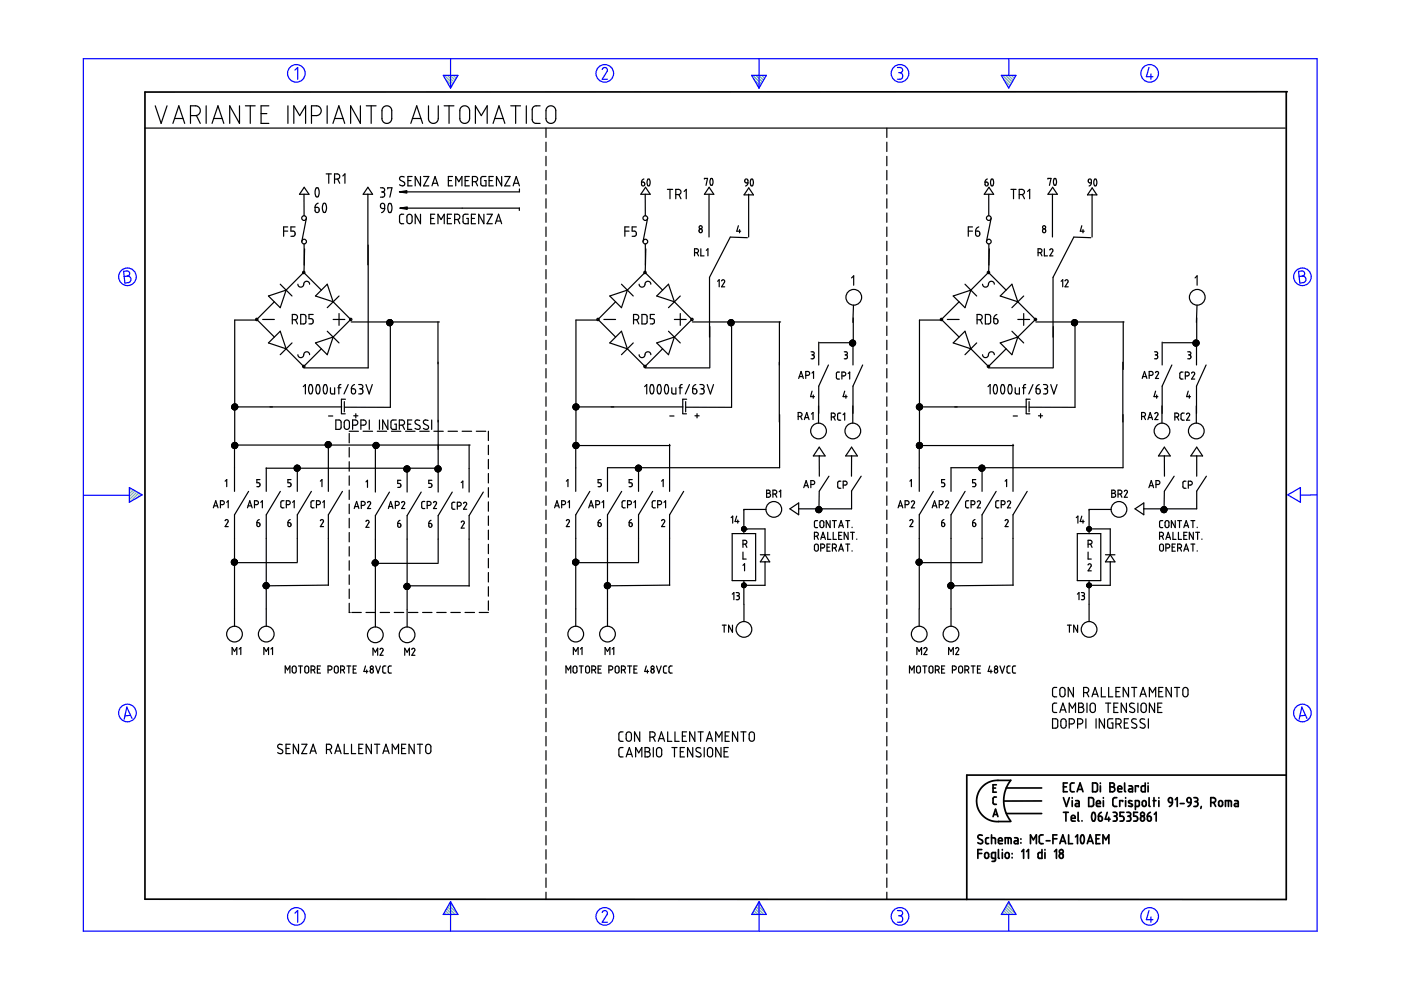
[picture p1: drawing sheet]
<svg xmlns="http://www.w3.org/2000/svg" width="297mm" height="210mm" viewBox="0 0 297 210" stroke-linecap="round" stroke-linejoin="round" font-family="sans-serif">
<g fill="none" stroke="#6c9" stroke-width=".25">
<path d="M94.2 16l1.8 1.8M94.5 16.8l1.3 1.4M94.8 16l1.5 1.4M95.3 18.3l.3 .3M95.5 16l1 1M96.1 16l.6 .6M96.7 16l.3 .2M159.6 16l1.8 1.8M159.9 16.8l1.3 1.4M160.3 16l1.4 1.4M160.7 18.3l.3 .3M160.9 16l1 1"/>
<path d="M161.5 16l.6 .6M162.1 16l.2 .2M212.6 16l1.8 1.8M212.8 16.8l1.3 1.4M213.2 16l1.4 1.4M213.7 18.3l.2 .3M213.8 16l1 1M214.4 16l.7 .6M215.1 16l.2 .2M27.5 103.4h-.1M27.9 103.6l-.5 .4M28.3 103.8l-.9 .9"/>
<path d="M28.7 104.1l-1.3 1.2M29 104.3l-1.6 1.6M29.4 104.5l-1.8 1.9M29.8 104.8l-.8 .8M94 193.8v.1M94.2 193.5l.4 .4M94.4 193.1l.9 .8M94.7 192.7l1.2 1.2M94.9 192.3l1.6 1.6M95.1 191.9l1.9 1.9M95.4 191.5l.8 .8M159.4 193.8v.1"/>
<path d="M159.6 193.5l.4 .4M159.9 193.1l.8 .8M160.1 192.7l1.2 1.2M160.3 192.3l1.6 1.6M160.5 191.9l1.9 1.9M160.8 191.5l.8 .8M212.3 193.8v.1M212.6 193.5l.4 .4M212.8 193.1l.8 .8M213 192.7l1.2 1.2M213.2 192.3l1.6 1.6M213.5 191.9l1.8 1.9"/>
<path d="M213.7 191.5l.8 .8"/>
</g>
<g fill="none" stroke="#00f" stroke-width=".25">
<path d="M17.7 12.4h261.6v185h-261.6zM62.5 14.9l.6-.6v2.5M94 16h3.1l-1.6 2.7zM95.5 12.4v6.3M127.7 14.7l.5-.4 .5 .3v.5l-1 1.7h1.1M159.4 16h3.1l-1.6 2.7zM160.9 12.4v6.3M190.3 14.3h.7l.3 .3v.6l-.5 .2M190.5 15.4h.3M190.8 15.4l.5 .3v.7l-.3 .4h-.7M212.3 16h3.1l-1.5 2.7zM213.9 12.5v3.5"/>
<path d="M243.6 14.3l-.5 2h1.4M244 15.7v1.1M26.2 57.5l.9-.1 .3 .3 .1 .5-.5 .3 .5 .2 .3 .4-.1 .3-.3 .5-.9 .1zM27 58.5l-.7 .1M275.3 57.5l.9-.1 .3 .3 .1 .5-.5 .3 .4 .1 .3 .3 .1 .5-.3 .4-1 .2zM276.1 58.5l-.7 .1M17.8 105h9.6M27.4 103.4l2.7 1.5-2.7 1.6zM273 104.9l2.7-1.5v3.1zM279.3 104.9l-3.6 .1M27.7 151.7l-1.2 .1M28 152.3l-1.1-2.4-.6 2.6"/>
<path d="M276.8 151.7l-1.2 .1M277.1 152.3l-1.1-2.4-.6 2.6M62.5 193.6l.6-.5v2.4M95.5 191.2v6.2M95.5 191.2l1.6 2.7h-3.1zM127.7 193.5l.1-.3 .5-.1 .5 .4-.1 .4-1 1.6h1.1M160.9 191.2v6.2M160.9 191.2l1.6 2.7h-3.1zM190.3 193.1h.6l.4 .2v.5l-.5 .4M190.5 194.2h.3M190.8 194.2l.5 .3v.7l-.4 .3h-.6M213.9 193.9v3.5"/>
<path d="M213.9 191.2l1.5 2.7h-3.1zM243.6 193.1l-.5 1.9h1.4M244 194.4v1.1"/>
<circle cx="62.8" cy="15.6" r="1.87"/>
<circle cx="128.2" cy="15.6" r="1.87"/>
<circle cx="190.8" cy="15.6" r="1.87"/>
<circle cx="243.8" cy="15.6" r="1.87"/>
<circle cx="27" cy="58.7" r="1.87"/>
<circle cx="276.1" cy="58.7" r="1.87"/>
<circle cx="27" cy="151.2" r="1.87"/>
<circle cx="276.1" cy="151.2" r="1.87"/>
<circle cx="62.8" cy="194.3" r="1.87"/>
<circle cx="128.2" cy="194.3" r="1.87"/>
<circle cx="190.8" cy="194.3" r="1.87"/>
<circle cx="243.8" cy="194.3" r="1.87"/>
</g>
<g fill="none" stroke="#000" stroke-width=".25">
<path d="M30.7 27.2h241.8M32.9 22.4l1.3 3.8 1.2-3.8M36.7 26.2l1.2-3.8 1.3 3.8M37 25.1h1.8M40.4 24.5h1.2l.6-.3 .3-.5-.3-.9-.6-.4h-1.2v3.8M41.6 24.5l.9 1.7M43.7 22.4v3.8M45 26.2l1.2-3.8 1.3 3.8M45.3 25.1h1.8M50.8 22.4v3.8l-2.1-3.8v3.8M52 22.4h2.1M53.1 22.4v3.8"/>
<path d="M55.4 24.1h1.2M57 22.4h-1.6v3.8h1.6M61 22.4v3.8M62.3 26.2v-3.8l1.2 2.1 1.3-2.1v3.8M64.5 39.7l1 1.5h-2zM66 24.5h1.3l.6-.3 .2-.8-.3-.7-.6-.3h-1.2v3.8M67 39.9a.51 .51 0 0 1 .5 .1 .51 .51 0 0 1 .2 .6l-.1 .8a.37 .37 0 0 1-.5 .4 .37 .37 0 0 1-.3-.5v-.8zM69.2 36.9h1.1M69.4 22.4v3.8M69.7 36.9v2M70.6 26.2l1.2-3.8 1.3 3.8M70.9 38l.9-.2 .2-.3-.1-.4-.3-.2h-.7v2"/>
<path d="M71 25.1h1.7M71.6 38l.4 .9M72.7 37.3l.4-.4v2M76.4 22.4v3.8l-2.1-3.8v3.8M77.7 22.4h2M78 39.7l1 1.5h-2zM78.7 22.4v3.8M80.7 39.8h.5l.3 .3-.1 .5-.3 .1M81.2 22.8l.5-.3h.6l.5 .2 .2 .4 .1 2.2-.3 .5-.5 .3h-.7l-.6-.6v-2.2zM85.7 37.5l-.7-.1-.3 .5 .2 .3 .9 .5-.1 .5-.4 .2-.6-.2M86.5 38.3h.6M87.1 26.2l1.2-3.8 1.3 3.8"/>
<path d="M87.4 37.4h-.9v2h.9M87.4 25.1h1.8M89.2 37.4v2l-1.2-2v2M89.8 37.4h1.1l-1.1 2h1.1M90.8 22.4v2.9l.4 .7 .5 .2 .8-.2 .4-.6v-3M91.6 39.4l.6-2 .7 2M91.8 38.9h.9M94.2 22.4h2M95.1 38.3h.6M95.2 22.4v3.8M95.9 37.4h-.8v2h.8M96.6 39.4v-2l.7 1.1 .6-1.1v2"/>
<path d="M97.7 22.8l.4-.3 .6-.1 .4 .2 .4 .5v2.2l-.2 .6-.4 .2h-.8l-.6-.6v-2.2zM98.6 38.3h.7M99.5 37.4h-.9v2h.9M100.2 38.5l.9-.1 .2-.3-.2-.5-.3-.2h-.6v2M100.8 26.2v-3.8l1.2 2.1 1.3-2.1v3.8M100.8 38.5l.5 .9M103 37.4h-.7l-.3 .2-.1 1.5 .3 .3h.8v-1.1h-.3M103.7 38.3h.7M104.5 26.2l1.3-3.8 1.2 3.8M104.6 37.4h-.9v2h.9M104.9 25.1h1.8M106.4 37.4v2l-1.1-2v2"/>
<path d="M107 37.4h1.1l-1.1 2h1.1M108.3 22.4h2.1M108.8 39.4l.7-2 .6 2M109 38.9h.9M109.3 22.4v3.8M111.6 22.4v3.8M114.5 22.4l-1.1 .1-.4 .3-.2 .4v2.2l.2 .4 .5 .4h1M115.8 27.2v1.9M115.8 30.1v2M115.8 33.1v2M115.8 36.1v2M115.8 39.1v2"/>
<path d="M116 22.8l.4-.3 .5-.1 .5 .2 .4 .5v2.2l-.3 .6-.3 .2h-.8l-.6-.6v-2.2zM136 38.6l.6 .1 .1 .5a.34 .34 0 0 1-.4 .2 .34 .34 0 0 1-.3-.3zM136.5 38l-.3 .2-.2 .4M136.9 39.7l1 1.5h-2zM137.4 38a.5 .5 0 0 1 .4 .8v.2a.32 .32 0 0 1-.3 .4 .32 .32 0 0 1-.3-.4zM149.4 38v-.2h.6l-.3 1.5M150.3 39.7l1 1.5h-1.9zM150.7 37.9a.5 .5 0 0 1 .5 .7l-.1 .4a.29 .29 0 0 1-.3 .3 .29 .29 0 0 1-.2-.4zM158 38l.5 .1 .1 .7-.7-.2zM158.6 38.8l-.1 .4-.4 .2M158.7 39.8l1 1.5h-1.9zM159.2 38a.5 .5 0 0 1 .5 .8v.2a.32 .32 0 0 1-.4 .4 .32 .32 0 0 1-.2-.4z"/>
<path d="M188 27.2v1.9M188 30.1v2M188 33.1v2M188 36.1v2M188 39.1v2M208.9 38.6l.5 .1 .1 .5a.33 .33 0 0 1-.4 .2 .33 .33 0 0 1-.2-.3zM209.3 38l-.3 .2-.1 .4M209.7 39.7l1 1.5h-2zM210.2 38a.56 .56 0 0 1 .5 .9l-.1 .1a.32 .32 0 0 1-.3 .4 .32 .32 0 0 1-.3-.4zM222.2 38v-.2h.6l-.3 1.5M223.2 39.7l1 1.5h-2zM223.5 37.9a.57 .57 0 0 1 .5 .8v.2a.32 .32 0 0 1-.4 .4 .32 .32 0 0 1-.2-.5z"/>
<path d="M230.8 38.1l.1-.1h.4l.1 .8-.6-.1zM231.4 38.8l-.2 .4-.3 .2M231.6 39.8l1 1.5h-2zM232.1 38a.56 .56 0 0 1 .4 .9v.1a.32 .32 0 0 1-.3 .4 .32 .32 0 0 1-.3-.4zM60.1 49h.9M61 48.1h-.9v2M62.6 48.1h-.9v.9h.6l.3 .4-.1 .4-.1 .2-.7 .1M64.5 41.3v4.4M64.5 51.7v4.5M64.6 52.8l-.1 4.9M65 46.2l-1 5M66.8 44l.8 .1 .1 .6-.2 .3-.3 .1-.3-.2z"/>
<path d="M67.5 43.1l-.5 .3-.2 .6M68.6 43.1h.3l.2 .3v1.3a.39 .39 0 0 1-.5 .3 .39 .39 0 0 1-.2-.5v-.8zM78 41.2v15M78.1 52v26h-13.6M80.8 43.3l.2-.2 .4 .1 .2 .3v.7h-.7l-.2-.2zM80.9 40.7h.2M81.1 40.7l.4 .2v.6l-.2 .3h-.6M81.6 44.2l-.3 .6-.4 .3M82.2 40v-.2h.9l-.4 2M82.4 43.2a.56 .56 0 0 1 .6 .2 .56 .56 0 0 1 .1 .6l-.1 .7a.38 .38 0 0 1-.5 .4 .38 .38 0 0 1-.2-.6l-.1-.7zM84.8 44.1h25.3M85.6 45.4h-.6l-.3 .4v1.3l.3 .3h.6"/>
<path d="M86.4 45.7l.6-.3 .4 .4v1.2l-.4 .4h-.4l-.3-.3zM89.2 45.4v2l-1.2-2v2M91.3 46.3h.7M92.2 45.4h-.9v2h.9M92.9 47.4v-2l.6 1.1 .7-1.1v2M94.8 46.3h.7M95.7 45.4h-.9v2h.9M96.4 46.5h.6l.4-.1 .1-.6-.2-.2-.9-.2v2M97 46.5l.5 .9M99.3 45.4h-.8l-.3 .4v1.3l.2 .3h.9v-1.1h-.4M99.9 46.3h.7M100.8 45.4h-.9v2h.9"/>
<path d="M102.6 45.4v2l-1.1-2v2M103.3 45.4h1.1l-1.1 2h1.1M105 47.4l.7-2 .7 2M105.2 46.9h1M110.1 44.1v.5M110.1 40.1v.6h-25.4M115.8 42.1v2M115.8 45.1v2M115.8 48.1v2M115.8 51.1v2M115.8 54.1v2M115.8 57.1v2"/>
<path d="M132.5 49h.9M133.4 48.1h-.9v2M134.9 48.1h-.9v.9h.7l.2 .4v.4l-.2 .3h-.7M136.8 41.3v4.4M136.8 51.7v4.5M136.9 52.8l-.1 4.9M137.3 46.2l-1 5M141.5 40.2h1.1M142 40.2v1.9M143.3 41.3l.9-.2 .2-.3-.1-.4-.4-.2h-.6v1.9M143.9 41.3l.5 .8M145.1 40.6l.4-.4v1.9"/>
<path d="M147.3 53.6l.7-.2 .1-.3-.2-.3-.6-.1v1.6M147.8 53.6l.3 .7M148.6 52.7v1.6h.7M149.8 53.1l.3-.4v1.6M150.3 41.3v8.9M152.1 59.6l.4-.3v1.5M153 59.6a.33 .33 0 0 1 .4-.3 .33 .33 0 0 1 .2 .5l-.6 1h.6M156.5 47.9l-.3 1.1h.8M156.8 48.7v.7M158.5 50.4l-3.7-.1-4.4 8.5v12.7M158.7 41.2v9M180.6 58.9l.4-.4v2"/>
<path d="M188 42.1v2M188 45.1v2M188 48.1v2M188 51.1v2M188 54.1v2M188 57.1v2M205.3 49h.9M206.2 48.1h-.9v2M206.8 49h.6l.3 .2v.6l-.1 .2-.4 .1-.3-.2zM207.5 48.1l-.5 .3-.2 .6M209.6 41.3v4.4M209.7 51.7v4.5"/>
<path d="M209.8 52.8l-.2 4.9M210.1 46.2l-1 5M214.3 40.2h1.1M214.9 40.2v1.9M216.1 41.3l.9-.2 .2-.3-.2-.5-.9-.1v1.9M216.8 41.3l.4 .8M217.9 40.6l.4-.4v1.9M220.1 53.6l.6-.1 .2-.3-.1-.3-.7-.2v1.6M220.6 53.6l.3 .7M221.4 52.7v1.6h.7M222.6 53a.33 .33 0 0 1 .4-.2 .33 .33 0 0 1 .2 .5l-.6 1h.6M223.1 41.3v8.9"/>
<path d="M225 59.6l.3-.3v1.5M225.8 59.6a.34 .34 0 0 1 .5-.3 .34 .34 0 0 1 .1 .5l-.6 1h.7M229.4 47.9l-.4 1.1h.9M229.6 48.7v.7M231.3 50.4l-3.6-.1-4.4 8.5v12.7M231.5 41.2v9M253.4 58.9l.4-.4v2M54.6 67.9h-4.8v26.4M55.7 67.7h2.5M56.9 62.8l3.8-1.3-1.3 3.7zM56.9 72.7l2.5-2.5 1.3 3.8zM58.2 64l-3.8 3.7 3.8 3.8"/>
<path d="M59.4 60.3l2.5 2.5M60.7 61.5l3.7-3.7 3.7 3.7M60.7 74l3.7 3.7 3.7-3.7M61.9 72.7l-2.5 2.5M62 67.8l.9-.1 .2-.3-.2-.5-.2-.2h-.7v2M62.6 67.8l.5 .9M63.2 60.3l.2 .4 .6 .2 .3-.3 .2-.7 .5-.3 .4 .2 .2 .5M63.2 75.2l.1 .4 .3 .2 .7-.2 .2-.7 .3-.3 .6 .1 .2 .5M63.8 66.7h.8l.2 .3 .1 1.3-.4 .4h-.7zM66.4 66.7h-.9v.9h.6l.3 .3-.1 .7-.8 .1M66.9 62.8l2.5-2.5 1.2 3.7zM66.9 72.7l3.7-1.2-1.2 3.7z"/>
<path d="M69.4 70.2l2.5 2.5M70.6 67.7h2.5M70.6 64l3.8 3.7-3.8 3.8M71.9 62.8l-2.5 2.4M71.9 66.5v2.5M74.5 68.3h18.7M82.2 68l-.2 .2M82.3 67.9l-.2 .1M82.4 67.8l-.3 .3M82.5 68l.3-.2-.8 .8M82.6 67.8l-.6 .6M82.8 67.8h.1"/>
<path d="M82.8 68.2v18.2l-9.8-.1M82.8 68.4l.3-.4-.9 .9M82.8 68.2l-.7 .6M82.8 68.7l-.4 .3M82.8 68.3l-.6 .6M82.8 67.8v.1M82.9 67.8l-.8 .9M82.9 67.9l-.8 .8M83 68l-.2 .2M83 67.9l-.1 .1M83 67.9l-.9 .9M83.2 68.1l-.9 .9 .9-.9"/>
<path d="M83.2 68.6l-.4 .4M83.2 68.2l-.4 .5M83.3 68.3l-.8 .7M83.3 68.5l-.5 .5M83.3 68.4l-.7 .7M83.3 68.4l-.8 .7M92.9 68.2v21.3M115.8 60.1v2M115.8 63.1v2.1M115.8 66.1v2M115.8 69.2v1.9M115.8 72.1v2"/>
<path d="M115.8 75.1v2.1M115.8 78.1v2M126.9 67.9h-4.8v26.4M128 67.7h2.5M129.3 72.7l2.5-2.5 1.2 3.8zM129.3 62.8l3.7-1.3-1.2 3.7zM130.5 64l-3.7 3.7 3.7 3.8M131.8 60.3l2.5 2.5M133 61.5l3.8-3.7 3.7 3.7M133 74l3.8 3.7 3.7-3.7M134.3 72.7l-2.5 2.5M134.3 67.8h.7l.3-.2 .1-.5-.2-.3-.9-.1v2"/>
<path d="M135 67.8l.4 .9M135.5 60.3l.3 .5 .5 .1 .4-.3 .2-.7 .4-.3 .5 .2 .2 .5M135.5 75.2l.1 .4 .4 .2 .6-.2 .2-.7 .4-.3 .6 .1 .2 .5M136.1 66.7h.8l.3 .3v1.3l-.3 .4h-.8zM136.8 78h13.6M138.7 66.7h-.8v.9h.6l.2 .3-.1 .7-.7 .1M139.2 62.8l2.5-2.5 1.3 3.7zM139.2 72.7l3.8-1.2-1.3 3.7zM141.7 70.2l2.5 2.5M143 64l3.7 3.7-3.7 3.8M143 67.7h2.5M144.2 62.8l-2.5 2.4"/>
<path d="M144.2 66.5v2.5M146.8 68.3h18.7M150.5 69.2v8.8M154.4 68.6l.8-.8-.8 .8M154.7 68l-.4 .3M154.8 67.8l-.2 .2M154.9 67.8l-.5 .4M155 68.9l-.1 .1M155 67.8l-.7 .7M155 68.7l-.3 .3M155 68.5l-.4 .4M155 67.9l-.1 .1"/>
<path d="M155.1 67.8l-.1 .1M155.1 68.2v18.2l-9.7-.1M155.3 67.9l-.8 .9 .8-.9M155.4 68l-.4 .4M155.4 67.9l-.9 1 .5-.5M155.4 67.9v.1M155.5 68l-.9 .9M155.5 68.1l-.5 .5M155.6 68.7l-.3 .3M155.6 68.1l-.9 .9M155.6 68.2l-.6 .5M155.6 68.6l-.4 .4"/>
<path d="M155.6 68.3l-.8 .7M155.6 68.3l-.6 .6M155.6 68.4l-.6 .6M155.6 68.5l-.5 .6M165.2 76.8v12.7M165.2 68.2v9.2M169.5 79.8h.7M170.8 79.6l.7-.1 .2-.3-.1-.3-.8-.1v1.4M172 74.6h.3a.33 .33 0 0 1 .3 .3 .33 .33 0 0 1-.3 .3M172.1 75.2h.2M172.2 79.1l.3-.3v1.4M172.3 75.2l.3 .2v.4l-.2 .3h-.4"/>
<path d="M173.6 72.5v4.9M175.6 77.4l-2 4.5v5.8M178 78.9h-.4l-.3 .3 .1 1 .6 .2M178.5 79.7l.7-.1v-.6l-.7-.1v1.5M179 74.6h.5a.34 .34 0 0 1 .2 .4 .34 .34 0 0 1-.4 .2M179.2 75.2h.1M179.3 75.2l.3 .2v.5l-.2 .2h-.4M179.8 79.2l.3-.3v1.5M180.1 72.9l.8-.8-.8 .8M180.3 73l-.1 .1M180.4 73l.8-.7-.9 .9M180.5 73l-.2 .2"/>
<path d="M180.6 72.1l-.5 .4M180.6 72.1l-.5 .5M180.7 73l.6-.5-.8 .8M180.8 72.1l-.7 .6M180.8 72.1l-.7 .7M180.8 72.5v4.9M180.9 67.4v5.3h-7.1M181 64.7l-.2 3.6M181 73l-.4 .4M181.1 72.2l-.9 .8M181.1 72.2l-.8 .8M181.3 72.3l-.9 .9z"/>
<path d="M181.3 73l-.3 .3M181.4 73h-.1M181.4 72.9l-.4 .5M181.4 72.6l-.5 .4M181.4 72.7l-.6 .7M181.4 72.7l-.7 .7M181.4 72.6l-.8 .8M182.9 77.4l-2.1 4.5v5.8M188 60.1v2M188 63.1v2.1M188 66.1v2M188 69.2v1.9"/>
<path d="M188 72.1v2M188 75.1v2.1M188 78.1v2M199.7 67.9h-4.8v26.4M200.9 67.7h2.4M202.1 62.8l3.7-1.3-1.2 3.7zM202.1 72.7l2.5-2.5 1.2 3.8zM203.3 64l-3.7 3.7 3.7 3.8M204.6 60.3l2.5 2.5M205.8 61.5l3.8-3.7 3.7 3.7M205.8 74l3.8 3.7 3.7-3.7M207.1 72.7l-2.5 2.5"/>
<path d="M207.2 67.8h.7l.3-.2 .1-.5-.3-.3-.8-.1v2M207.8 67.8l.5 .9M208.3 60.3l.3 .4 .5 .2 .4-.3 .2-.7 .5-.3 .4 .2 .2 .5M208.3 75.2l.2 .4 .3 .2h.3l.4-.3 .2-.6 .3-.3 .6 .1 .2 .5M208.9 66.7h.8l.3 .3v1.3l-.3 .4h-.8zM209.6 78h13.6M210.7 67.6h.6l.2 .2 .1 .5-.2 .3-.4 .1-.2-.2zM211.3 66.7l-.4 .3-.2 .6M212.1 72.7l3.7-1.2-1.3 3.7zM214.5 60.3l1.3 3.7-3.7-1.2zM214.5 70.2l2.5 2.5M215.8 67.7h2.5"/>
<path d="M215.8 64l3.7 3.7-3.7 3.8M217 62.8l-2.5 2.4M217 66.5v2.5M219.6 68.3h18.7M223.3 69.2v8.8M227.2 68.7h.1M227.2 68.5v.1M227.6 67.8l-.4 .4M227.6 68l-.4 .4M227.6 67.8l-.4 .5M227.8 68l-.6 .5M227.8 67.8l-.3 .2"/>
<path d="M227.9 67.8l-.7 .7v-.2M227.9 68.2v18.2l-9.7-.1M228 67.8l-.3 .2M228 67.8l-.8 .8M228.1 67.8l-.2 .2M228.1 67.9l-.8 .8M228.2 67.9l-.9 .9M228.2 67.9l-.9 1M228.3 68l-.9 .9M228.3 68h-.1M228.4 68.1l-.9 .9M228.4 68.6l-.4 .4"/>
<path d="M228.4 68.3l-.7 .7M228.4 68.2l-.8 .8M228.5 68.4l-.7 .7M238.1 76.8v12.7M238.1 68.2v10.1M242.3 79.8h.7M243.6 79.6h.6l.2-.2 .1-.3-.2-.3h-.7v1.4M244.8 74.6h.4a.34 .34 0 0 1 .2 .4 .34 .34 0 0 1-.3 .2M244.9 75.2h.2M245 79a.33 .33 0 0 1 .4-.2 .33 .33 0 0 1 .2 .4l-.6 1h.6M245.1 75.2l.3 .3v.4l-.2 .2h-.4M246.4 72.5v4.9"/>
<path d="M248.5 77.4l-2.1 4.5v5.8M250.8 78.9h-.4l-.3 .3 .1 1 .6 .2M251.3 79.7l.7-.1 .1-.2-.1-.4-.7-.1v1.5M251.8 74.6h.4a.33 .33 0 0 1 .3 .3 .33 .33 0 0 1-.3 .3M252 75.2h.2M252.2 75.2l.2 .2 .1 .4-.3 .3h-.4M252.6 79.1l.1-.1a.33 .33 0 0 1 .5-.1 .33 .33 0 0 1 .1 .5l-.7 1h.7M253 73h.1M253.2 73l-.1 .2M253.3 72.2l-.3 .3M253.4 72.1l-.4 .5M253.4 73l-.2 .2"/>
<path d="M253.5 72.1l-.6 .6M253.6 72.1l-.7 .6M253.7 72.5v4.9M253.7 72.1l-.7 .8M253.7 67.4v5.3h-7.1M253.8 73l-.4 .4M253.8 64.7l-.1 3.6M253.9 72.2l-.9 .8M254 73l-.4 .4M254 72.2l-.8 .8M254 72.2l-.9 .9M254 72.3l-.8 .9"/>
<path d="M254.1 72.3l-.7 .7M254.1 72.4l-.8 .9M254.1 73l-.3 .3M254.2 72.6l-.8 .7M254.2 72.5l-.5 .5M254.2 72.9l-.5 .5M254.2 72.7l-.7 .7M254.2 72.8l-.2 .2M254.2 72.7l-.3 .3M255.7 77.4l-2 4.5v5.8M49.1 94.5l.7-.7-.7 .8M49.4 85.8l-.1 .1"/>
<path d="M49.4 94l-.1 .1M49.6 85.7l-.5 .4M49.6 93.8l-.5 .5M49.7 85.6l-.6 .6M49.7 93.8l-.6 .6M49.7 94.2v10M49.8 86.3h22.7M49.8 94.4h49.9M49.8 85.6l-.7 .8M50 85.7l-.9 .8M50 93.8l-.9 .8M50 85.7l-.8 .8"/>
<path d="M50 93.9l-.8 .8M50.1 93.9l-.9 .9M50.1 85.7l-.9 .9M50.2 85.8l-.9 .9M50.2 94l-.9 .9M50.3 85.9l-.9 .9M50.3 94l-.9 1M50.3 94.1l-.9 .9M50.3 86.6l-.3 .2M50.3 86l-.8 .8M50.3 94.7l-.3 .3M50.3 94.1l-.8 .9"/>
<path d="M50.4 86l-.9 .9M50.4 94.2l-.9 .8M50.4 86.3l-.6 .6M50.4 86.1l-.8 .8M50.4 86.5l-.4 .4M50.4 94.6l-.4 .5M50.4 86.3l-.7 .6M50.4 86.3v.1M50.4 86.2h.1M50.4 94.5l-.6 .6M50.4 94.3l-.8 .8M50.4 94.5l-.7 .6"/>
<path d="M50.4 94.4h.1M56.4 99.3h36.8M56.5 99.2v5M62.7 98.7l-.3 .3M62.8 99.9h.1M62.8 99.7l-.1 .1M62.8 99.5l-.2 .3M62.8 99.4l.6-.7-.9 1M62.8 99.1l.5-.4-.9 .8zM62.8 98.9l-.4 .5M62.8 98.7l-.4 .5M62.8 98.6l-.4 .5"/>
<path d="M63 99.2v5M63 98.6l-.6 .7M63.1 98.6l-.7 .8M63.2 98.7l-.4 .3M63.5 98.8l-1 .9M63.5 98.9l-.7 .6M63.5 98.9l-.8 .9M63.6 99l-.8 .7M63.6 99.1l-.8 .8M63.6 99.5l-.4 .4M63.6 99.4l-.5 .5M63.6 99.3l-.6 .6"/>
<path d="M63.6 99.2l-.7 .7M64.3 82l.4-.5v2M65.6 81.6a.56 .56 0 0 1 .6 .2 .56 .56 0 0 1 .1 .6l-.1 .7a.38 .38 0 0 1-.4 .4 .38 .38 0 0 1-.3-.5l-.1-.7zM67.2 81.6a.58 .58 0 0 1 .6 .2 .58 .58 0 0 1 .1 .6l-.1 .7a.38 .38 0 0 1-.5 .4 .38 .38 0 0 1-.3-.5v-.7zM68.7 81.6a.56 .56 0 0 1 .6 .2 .56 .56 0 0 1 .1 .6l-.2 .9a.37 .37 0 0 1-.5 .2 .37 .37 0 0 1-.1-.5l-.1-.7zM69.4 93.7l-.4 .4M69.6 93.6l-.7 .7M69.6 94.2v10M69.7 88.2h.8M69.7 93.7l-.7 .7M69.8 93.7l-.8 .8M69.8 93.7l-.8 .9"/>
<path d="M69.9 93.7l-.9 .9M70 93.8l-.9 .9M70 93.9l-.8 .8M70.1 82.2v1l.2 .3h.7v-1.3M70.1 93.9l-.9 .9M70.2 94.1l-.8 .8M70.2 94.4l-.5 .5M70.2 94.2l-.7 .7M70.2 94.3l-.6 .6M71.2 89l.8 .1 .3 .3v1.2l-.2 .4h-.9zM71.6 82.2h.7M72.3 81.5l-.3 .1-.2 .2v1.7"/>
<path d="M72.4 87.7h.8M73 85.2v2.1M73.1 89.2l.5-.2 .5 .5v1.1l-.4 .4h-.4l-.3-.3v-1.2zM73.2 84.6h-.8v3.1M73.8 81.5l-.9 2M74 91.4h2M74 91.9v2M74 94.9v2M74 97.9v2M74.5 82.4l.8 .1 .1 .4-.1 .5-.2 .1-.5-.1zM74.8 90.1h.8l.3-.4-.1-.4-.4-.3h-.6v2M75 88.2h.9"/>
<path d="M75.2 81.5l-.5 .4-.2 .5M75.4 87.7v.9M76.1 81.5l.6 .1 .2 .2v.4l-.4 .2M76.3 82.4h.2M76.5 82.4l.4 .3v.5l-.2 .3h-.6M76.5 90.1h.7l.3-.1 .1-.3-.1-.5-1-.2v2M77 91.4h2M77.6 81.5l.7 2 .6-2M78.3 89v2M79.5 93.9l-.4 .3M79.6 93.8l-.5 .5M79.6 94.4v9.9"/>
<path d="M79.8 93.8l-.7 .7M79.9 93.8l-.8 .8M80 93.9l-.9 .8M80 91.4h2M80 93.9l-.8 .9M80.1 94l-.9 .9M80.2 94l-.9 1M80.3 94.5l-.6 .6M80.3 94.3l-.8 .8M80.3 94.6l-.5 .5M80.3 94.1l-.9 .9M80.3 94.2h.1"/>
<path d="M80.3 94.7h.1M80.3 94.6l-.4 .5M80.3 94.4l-.6 .7M80.3 94.3v.1M80.4 94.5l-.1 .1M80.5 89v2M82.2 89v2l-1.1-2v2M83 91.4h2M84 89h-.8l-.3 .3v1.3l.3 .4h.8v-1.1h-.3M84.7 90.1h.6l.3-.1 .2-.3-.1-.4-.4-.3h-.6v2M85.3 90.1l.5 .9M85.9 98.9l-.1 .1"/>
<path d="M86 91.4h2M86.1 98.8l-.4 .5M86.2 98.8l-.6 .5M86.3 98.8l-.7 .6M86.3 99.4v4.9M86.4 98.8l-.8 .7M86.4 98.8l-.7 .8M86.4 89.9h.7M86.5 98.8l-.8 .9M86.6 98.9l-.9 .9M86.7 98.9l-.9 .9M86.7 99l-.9 .9"/>
<path d="M86.8 99l-.9 .9M86.8 99.7l-.2 .3M86.8 99.1l-.8 .9M86.9 99.2l-.9 .8M86.9 99.6l-.4 .4M86.9 99.3l-.8 .7M86.9 99.5l-.6 .6M86.9 99.3l-.8 .8M86.9 99.4l-.6 .7M87.3 89h-.9v2h.9M89 89.2l-.8-.1-.2 .5 .2 .3 .8 .4v.5l-.3 .2-.7-.2M89 91.4h2"/>
<path d="M90.8 89.2l-.8-.1-.2 .5 .2 .3 .8 .4v.5l-.3 .2-.7-.2M91.5 89v2M92 91.4h2M92.7 98.8l-.5 .4M92.7 99.7l-.2 .2M92.7 99l.2-.2-.7 .7M92.8 98.8l-.6 .5M92.9 89.1v15.2M93 98.8l-.8 .8M93.1 98.8l-.8 .8M93.2 98.8l-.9 .9M93.2 98.9l-.9 .8"/>
<path d="M93.3 98.9l-.9 .9M93.3 99l-.6 .5M93.4 99l-.9 .9M93.4 99l-.7 .7M93.4 99.1l-.9 .9M93.5 99.2l-.9 .8M93.5 99.7l-.4 .3M93.5 99.6l-.5 .4M93.5 99.3l-.8 .8M93.5 99.3l-.8 .7M93.5 99.5l-.6 .6M93.5 99.4l-.7 .7"/>
<path d="M95 91.4h2M98 91.4h2M99.5 94.4v9.9M101 91.4h2M103.5 91.4v2M103.5 94.4v2M103.5 97.4v2M115.8 81.2v1.9M115.8 84.1v2M115.8 87.1v2.1M115.8 90.1v2M115.8 93.2v1.9"/>
<path d="M115.8 96.1v2M115.8 99.1v2.1M121.5 86.2l.6-.6-.6 .7M121.8 85.7l-.2 .2M121.8 93.9l-.2 .2M121.9 85.7l-.4 .3M121.9 93.9l-.4 .3M122 93.8l-.5 .6M122.1 94.2v10M122.1 94.5h20M122.1 86.3h22.7M122.1 93.8l-.6 .6"/>
<path d="M122.2 85.6l-.7 .8 .8-.7M122.2 93.8l-.7 .8M122.3 93.8l-.8 .8M122.3 85.7l-.8 .8M122.3 93.9l-.8 .8 .9-.8M122.4 85.7l-.9 .9M122.5 85.7l-.9 1M122.5 93.9l-.9 .9M122.6 85.8l-.9 .9M122.6 94l-.9 .9M122.6 85.9l-.9 .9M122.6 86.6l-.2 .2"/>
<path d="M122.6 86.5l-.4 .4M122.6 85.9l-.8 .9M122.6 94.5l-.6 .6M122.6 94.6l-.4 .5M122.6 94.3l-.7 .7M122.6 94.1l-.8 .9M122.6 86.6v.1M122.6 94.8l-.2 .2M122.7 85.9l-.1 .1M122.7 94.1h-.1M122.7 86l-.9 .8M122.7 94.1l-.9 .9"/>
<path d="M122.7 86l-.8 .9M122.7 86.1l-.1 .1M122.7 94.2l-.8 .9M122.7 94.3l-.1 .1M122.7 86.4l-.5 .5M122.7 86.2l-.7 .7M122.7 94.6l-.5 .5M122.7 94.4l-.7 .7M122.7 94.5l-.1 .2M122.8 86.2l-.8 .7M122.8 94.4l-.2 .2M128.8 99.2v5"/>
<path d="M135.1 99.5l-.2 .2M135.1 99.4l.6-.7-.9 .9M135.1 99l.3-.4-.7 .7M135.1 99.6l-.2 .2M135.1 99.5l.7-.7-.9 .9M135.1 98.9l-.4 .4M135.1 98.7l-.4 .4M135.2 98.6l-.5 .6M135.3 98.6l-.2 .2M135.4 99.2v5M135.6 98.7l-.9 .7M135.6 98.7l-.9 .8"/>
<path d="M135.9 98.9l-.9 .9M135.9 99l-.9 .8M136 99.5l-.4 .4M136 99l-.9 .9M136 99.1l-.8 .8M136 99.3l-.6 .6M136 99.3l-.7 .6M136.7 82l.4-.5v2M138 81.6h.3l.3 .3v1.2a.38 .38 0 0 1-.5 .4 .38 .38 0 0 1-.3-.5v-.7zM139.6 81.6h.4l.2 .5-.2 1.2a.38 .38 0 0 1-.5 .2 .38 .38 0 0 1-.1-.5l-.1-.8zM141.2 81.6h.3l.2 .3-.1 1.2a.38 .38 0 0 1-.4 .4 .38 .38 0 0 1-.3-.5v-.7zM142 94.2v10"/>
<path d="M142 88.2h.9M142.4 82.2v1.1l.3 .2h.6v-1.3M144 82.2h.6M144.6 81.5l-.2 .1-.2 .3v1.6M144.8 87.7h.7M145.4 85.2v2.1M145.6 84.6h-.8v3.1M146.2 81.5l-.9 2M146.9 82.4l.7 .1 .1 .6-.1 .3-.4 .1-.3-.2zM147.3 88.2h.9M147.5 81.5l-.5 .4-.1 .5M147.8 87.7v.9"/>
<path d="M148.4 81.5l.6 .1 .2 .2v.4l-.4 .2M148.6 82.4h.2M148.8 82.4l.4 .3 .1 .5-.3 .3h-.6M149.9 81.5l.7 2 .7-2M165.3 87.9v11.3h-36.5M169.2 88.3l.7-.1 .2-.3-.1-.2-.3-.2h-.5v1.5M169.3 80.2l.5-1.4 .5 1.4M169.7 88.3l.4 .7M170.5 89l.5-1.5 .5 1.5M170.7 88.5h.7M172 87.8l.4-.3v1.5M172.2 82.9l-.3 1.2h.8"/>
<path d="M172.4 83.8v.6M173.5 86.1v3.6M173.7 94.8l1.2 1.9h-2.5zM173.7 96.7v4.3M176.3 88.4l.7-.1 .1-.4-.2-.2-.6-.1v1.5M176.7 88.4l.4 .7M178.2 87.6h-.4l-.2 .3v1l.6 .2M178.8 87.9l.3-.3v1.5M179.1 82.9l-.3 1.2h.8M179.3 83.8v.6M180.6 94.8l1.2 1.9h-2.5zM180.6 96.7l-.1 4.3"/>
<path d="M180.8 86.1v3.6M188 81.2v1.9M188 84.1v2M188 87.1v2.1M188 90.1v2M188 93.2v1.9M188 96.1v2M188 99.1v2.1M194.6 85.7l-.2 .2M194.6 93.9l-.2 .2M194.8 85.6l-.5 .5M194.8 93.8l-.5 .5"/>
<path d="M194.9 86.5l-.4 .3M194.9 85.9l-.6 .6M194.9 85.8l-.6 .5M194.9 94.9l-.2 .2M194.9 94.5l-.4 .4M194.9 94l-.6 .6M194.9 93.8l-.6 .6M194.9 94.6l-.4 .4M194.9 94.1l-.6 .6M194.9 94.5h20M194.9 94.2v10M194.9 85.6l-.6 .6"/>
<path d="M194.9 93.8v.1M194.9 86.3h22.7M195 85.6l-.7 .8M195 93.8l-.7 .7M195.1 85.6l-.2 .3M195.1 93.8l-.2 .2M195.2 85.7l-.3 .3M195.2 93.9l-.3 .2M195.2 85.7l-.8 .8M195.2 93.9l-.8 .8M195.3 85.7l-.9 .9 .5-.5M195.3 93.9l-.9 .9"/>
<path d="M195.3 85.7l-.4 .5M195.3 93.9l-.4 .5M195.4 85.8l-.9 .9 .9-.9M195.4 94l-.9 .9M195.4 94l-.5 .6M195.4 94.8l-.1 .2M195.5 85.9l-.9 .9M195.5 86.7l-.2 .1M195.5 94.1l-.9 .9M195.5 86l-.9 .8M195.5 94.2l-.9 .8M195.5 86l-.6 .7"/>
<path d="M195.5 86.5l-.3 .4M195.5 94.2l-.6 .7M195.5 94.7l-.3 .3M195.6 86.1l-.8 .8M195.6 94.3l-.8 .8M195.6 86.3l-.6 .6M195.6 86.2l-.7 .7M195.6 94.4l-.8 .7M195.6 94.6l-.6 .5M195.6 94.5l-.6 .6M201.6 99.2v5M207.6 99.5l.9-.8-.9 .9"/>
<path d="M207.8 99.7l.9-.8-.9 .9M208 98.7l-.4 .3M208 98.6l-.4 .5M208.2 98.6l-.7 .7M208.2 99.2v5M208.3 98.6l-.7 .9 .8-.8M208.6 98.8l-.9 .9M208.7 98.9l-.8 .9M208.7 99l-.8 .8M208.8 99.5l-.4 .4M208.8 99.1l-.8 .8M208.8 99.2l-.6 .7 .6-.6"/>
<path d="M208.8 99.4l-.5 .5M209.5 82l.4-.5v2M210.8 81.6a.56 .56 0 0 1 .6 .2 .56 .56 0 0 1 .1 .6l-.1 .7a.38 .38 0 0 1-.5 .4 .38 .38 0 0 1-.2-.5l-.1-.7zM212.4 81.6a.56 .56 0 0 1 .5 .2 .56 .56 0 0 1 .1 .6l-.1 .8a.38 .38 0 0 1-.5 .3 .38 .38 0 0 1-.2-.5v-.7zM213.9 81.6a.56 .56 0 0 1 .6 .2 .56 .56 0 0 1 .1 .6l-.1 .7a.38 .38 0 0 1-.5 .4 .38 .38 0 0 1-.2-.5l-.1-.7zM214.8 94.2v10M214.8 88.2h.9M215.2 82.2v1l.3 .3h.6v-1.3M216.8 82.2h.7M217.5 81.5l-.5 .3v1.7M217.6 87.7h.8M218.2 85.2v2.1"/>
<path d="M218.4 84.6h-.8v3.1M219 81.5l-.9 2M219.7 82.4l.8 .2 .1 .6-.2 .2-.4 .1-.2-.1zM220.2 88.2h.8M220.3 81.5l-.4 .3-.2 .6M220.6 87.7v.9M221.2 81.5l.7 .1 .2 .3v.3l-.4 .2M221.4 82.4h.3M221.7 82.4l.4 .3v.6l-.3 .2h-.6M222.8 81.5l.6 2 .7-2M238.1 87.9v11.3h-36.5M242 88.3l.7-.1 .2-.2-.1-.4-.8-.1v1.5"/>
<path d="M242.2 80.2l.5-1.4 .5 1.4M242.5 88.3l.4 .7M243.4 89l.5-1.5 .5 1.5M243.5 88.5h.7M244.9 87.7a.34 .34 0 0 1 .4-.2 .34 .34 0 0 1 .2 .5l-.6 1h.6M245 82.9l-.3 1.2h.8M245.2 83.8v.6M246.4 86.1v3.6M246.9 94.8l1.2 1.9h-2.5zM246.9 96.7v4.3M249.1 88.4l.7-.1v-.6l-.7-.1v1.5M249.6 88.4l.3 .7"/>
<path d="M251.1 87.6h-.5l-.2 .3v1l.7 .2M251.6 87.8a.35 .35 0 0 1 .4-.2 .35 .35 0 0 1 .2 .5l-.6 1h.6M251.9 82.9l-.3 1.2h.8M252.2 83.8v.6M253.6 86.1v3.6M253.7 96.7v4.3M253.7 94.8l1.3 1.9h-2.5zM45.2 107.7l.5-1.5 .5 1.5M45.4 107.3h.7M46.7 107l.7-.1 .2-.3-.1-.3-.8-.1v1.5M47.7 110.4l.1-.1a.33 .33 0 0 1 .4-.1 .33 .33 0 0 1 .1 .5l-.6 1h.7M47.7 102l.4-.3v1.5"/>
<path d="M48.1 106.5l.3-.3v1.5M49.3 118.7l-.1 .1M49.4 118.6l-.3 .4M49.6 119.8l.7-.7-.7 .7M49.6 118.6l-.5 .5M49.6 119.3h13.4M49.7 118.6l-.7 .6M49.8 118.6l-.7 .7 .7-.7M49.9 118.6l-.8 .8M50 118.6l-.9 .9M50 118.7l-.9 .8M50.1 118.7l-.9 .9"/>
<path d="M50.2 118.8l-.9 .9M50.2 118.9l-.8 .8M50.2 119.5l-.2 .3M50.3 119l-.8 .8M50.3 118.9l-.9 .9M50.3 119.3l-.5 .5M50.3 119.3l-.6 .5M52.5 107.7l.5-1.5 .5 1.5M52.6 107.3h.7M52.7 104.2l-3 5v23.6M54 107l.7-.1v-.5l-.2-.2h-.5v1.5M54.5 110.8l.5 .1 .1 .5a.32 .32 0 0 1-.4 .3 .32 .32 0 0 1-.2-.4z"/>
<path d="M55 110.2l-.4 .2-.1 .4M55.1 101.7h-.6v.7h.4l.2 .2-.1 .5-.5 .1M55.3 106.5l.3-.3v1.5M59.4 104.2l-2.9 5v23.6M60.2 106.2h-.4l-.3 .2 .1 1.1 .6 .2M60.7 107l.7-.1 .1-.4-.1-.3h-.7v1.5M61 110.8l.6 .1 .1 .5a.32 .32 0 0 1-.4 .3 .32 .32 0 0 1-.3-.4zM61.5 110.2l-.3 .2-.2 .4M61.7 101.7h-.7v.7h.5l.2 .2-.1 .5-.6 .1M62 106.5l.4-.3v1.5M66 104.2l-3 5v9.9M66.6 106.2h-.5l-.2 .2 .1 1.1 .6 .2"/>
<path d="M67.1 107l.7-.1 .1-.2-.1-.4-.7-.1v1.5M67.9 110.4l.1-.1a.33 .33 0 0 1 .4-.1 .33 .33 0 0 1 .1 .5l-.6 1h.7M67.9 102l.4-.3v1.5M68.4 106.5l.3-.3v1.5M72.6 104.2l-3 5v14.9M74 100.9v2M74 103.9v2M74 106.9v2M74 109.9v2M74 112.9v2M74 115.9v2M74 118.9v2"/>
<path d="M75.1 107.8l.5-1.5 .5 1.5M75.2 107.4h.8M76.6 107.2l.7-.1 .1-.3v-.3l-.3-.2h-.5v1.5M77.6 110.6a.33 .33 0 0 1 .4-.3 .33 .33 0 0 1 .2 .5l-.6 1h.7M77.6 102.2l.3-.4v1.5M77.9 106.6a.34 .34 0 0 1 .5-.3 .34 .34 0 0 1 .1 .5l-.6 1h.7M79.3 118.7l-.3 .4M79.4 118.7l-.5 .5M79.6 118.7l-.7 .7M79.7 119.4h13.2M79.7 118.7l-.8 .8M79.8 118.8l-.8 .9 .9-.9"/>
<path d="M79.9 118.8l-.8 1M80 118.9l-.9 .9M80.1 119l-.9 .8M80.1 119l-.9 .9M80.1 119.1l-.8 .8M80.2 119.5l-.4 .5M80.2 119.1l-.9 .9M80.2 119.2l-.8 .8M80.2 119.5l-.5 .5M80.2 119.3l-.7 .7M82.3 107.8l.5-1.5 .5 1.5M82.5 107.4h.7"/>
<path d="M82.6 104.3l-3 5v23.6M83.8 107.2l.7-.1 .1-.3-.1-.4-.7-.1v1.5M84.3 111h.5l.2 .5a.33 .33 0 0 1-.4 .3 .33 .33 0 0 1-.3-.3zM84.8 110.3l-.3 .2-.2 .5M85 101.8h-.7v.7h.5l.2 .3-.1 .5h-.6M85.2 106.6v-.1a.33 .33 0 0 1 .5-.1 .33 .33 0 0 1 .1 .4l-.6 1h.6M89.3 104.3l-3 5v23.6M90.1 106.3h-.5l-.2 .3 .1 1.1 .6 .1M90.6 107.2l.6-.1 .2-.3-.1-.3-.2-.2h-.5v1.5M90.9 111l.6 .1 .1 .4a.33 .33 0 0 1-.4 .3 .33 .33 0 0 1-.3-.3zM91.4 110.3l-.4 .3-.1 .4M91.6 101.8h-.7v.7h.5l.2 .3-.2 .5h-.5"/>
<path d="M91.9 106.6a.33 .33 0 0 1 .5-.2 .33 .33 0 0 1 .1 .4l-.6 1h.7M95.9 104.3l-3 5v10M96.5 106.5h-.5l-.2 .2 .1 1.1 .6 .2M97 107.3l.7-.1v-.6l-.7-.1v1.5M97.8 110.7a.33 .33 0 0 1 .4-.2 .33 .33 0 0 1 .2 .5l-.6 1h.6M97.8 102.3l.3-.3v1.5M98.3 106.7a.34 .34 0 0 1 .4-.2 .34 .34 0 0 1 .2 .5l-.6 1h.7M102.5 104.3l-3 5v15M103.5 100.4v2M103.5 103.4v2M103.5 106.4v2M103.5 109.4v2"/>
<path d="M103.5 112.4v2M103.5 115.4v2M103.5 118.4v2M115.8 102.2v1.9M115.8 105.2v1.9M115.8 108.1v2.1M115.8 111.1v2.1M115.8 114.2v1.9M115.8 117.2v1.9M117.6 107.7l.5-1.5 .5 1.5M117.7 107.3h.7M119.1 107l.7-.2 .1-.3-.2-.3h-.6v1.5"/>
<path d="M120.1 110.4v-.1a.33 .33 0 0 1 .5-.1 .33 .33 0 0 1 .1 .5l-.6 1h.6M120.1 102l.3-.3v1.5M120.4 106.5l.3-.3v1.5M121.4 119.2l.7-.6-.7 .7M121.8 118.6l-.4 .4M121.9 118.6l-.5 .5M122 119.3h13.4M122.2 118.6l-.8 .7M122.2 118.6l-.8 .8M122.3 118.6l-.8 .9M122.4 118.6l-.9 .9M122.4 118.7l-.9 .9"/>
<path d="M122.5 118.7l-.9 .9M122.6 118.8l-1 .9M122.6 118.9h.1M122.6 119.3l-.6 .5M122.6 118.9l-.8 .9M122.6 119.4l-.4 .4M122.6 119l-.8 .8M122.6 119.4v.1M122.7 119.4l-.4 .4M122.7 119h-.1M122.7 119.1l-.8 .7M122.7 119.2l-.7 .6"/>
<path d="M122.7 119.2l-.1 .1M124.8 107.7l.5-1.5 .5 1.5M125 107.3h.7M125.1 104.2l-3 5v23.6M126.3 107l.7-.1 .1-.3v-.3l-.8-.1v1.5M126.8 110.8l.6 .1 .1 .5a.34 .34 0 0 1-.4 .3 .34 .34 0 0 1-.3-.4zM127.3 110.2l-.3 .2-.2 .4M127.5 101.7h-.7v.7h.4l.3 .3-.2 .4-.5 .1M127.6 106.5l.4-.3v1.5M131.8 104.2l-3 5v23.6M132.6 106.2h-.5l-.2 .3v1l.7 .2M133.1 107l.7-.1 .1-.4-.2-.3h-.6v1.5"/>
<path d="M133.4 110.8l.5 .1 .1 .5a.32 .32 0 0 1-.3 .3 .32 .32 0 0 1-.3-.4zM133.9 110.2l-.4 .2-.1 .4M134 101.7h-.6v.7h.4l.2 .2-.1 .5-.5 .1M134.4 106.5l.3-.3v1.5M138.4 104.2l-3 5v9.9M139 106.2h-.5l-.2 .2v1.1l.7 .2M139.4 107l.7-.1 .2-.4-.2-.3h-.7v1.5M140.3 110.4v-.1a.34 .34 0 0 1 .5-.1 .34 .34 0 0 1 .1 .5l-.6 1h.6M140.3 102l.3-.3v1.5M140.8 106.5l.3-.3v1.5M144.9 104.2l-2.9 5v14.9M155 109.7l.3-.3v1.5"/>
<path d="M155.2 113.1h5v10h-5zM156.2 109.4l-.3 1.2h.8M156.4 110.3v.6M157.2 112h.1M157.3 112.2h-.1M157.4 112.3l-.1 .1M157.4 111.9l-.1 .1M157.4 112.5h.1M157.4 111.7l-.1 .1M157.4 112v.1M157.5 115.4l.7-.1 .1-.4-.1-.3h-.7v1.5M157.5 117.1v1.4h.7"/>
<path d="M157.5 119.9l.4-.4v1.5M157.6 111.7l-.2 .1M157.6 112.1l-.2 .2M157.6 112.3l-.2 .1M157.6 112.5l-.1 .1M157.6 111.9l-.1 .1M157.7 111.7l-.5 .4M157.7 112.1h4.5v5.5M157.8 112.1l-.2 .1M157.8 112.5l-.2 .1M157.8 112.3l-.2 .1M157.8 111.9l-.2 .1"/>
<path d="M157.8 111.7l-.2 .1M157.8 111.7h.1M157.8 112.6h.1M157.9 111.7l-.7 .6M157.9 112l-.1 .1M157.9 112.4l-.1 .1M157.9 112.2l-.1 .1M157.9 111.8l-.1 .1M157.9 111.7h.1M158 112.5l-.1 .1M158 111.7l-.7 .7M158 115.4l.3 .7"/>
<path d="M158.1 111.8l-.2 .1M158.1 112.2l-.2 .1M158.1 112l-.2 .1M158.1 111.8l-.7 .7M158.1 112.4l-.1 .1M158.1 112.3v.1M158.2 111.9l-.1 .1M158.2 112.3h.1M158.2 112.1l-.1 .1M158.2 112l-.7 .6M158.2 112.1l-.5 .5M158.7 108h-1v5.1"/>
<path d="M158.7 108h3.7M161.2 117.6h2M162.2 119.1v5h-4.5M162.2 117.6l1 1.5h-2zM162.5 103.9h.5a.34 .34 0 0 1 .3 .4 .34 .34 0 0 1-.3 .3l.3 .2v.4l-.2 .2h-.6zM162.5 104.6h.5M163.9 104.8l.6-.1 .2-.3-.1-.3-.3-.2h-.4v1.5M164.4 104.8l.3 .6M165.2 104.3l.3-.4v1.5M167.5 107.9l1.8-1.3v2.5zM170.4 103.4l.5-1.5 .5 1.5M170.6 103h.7"/>
<path d="M171.9 102.7h.7l.1-.3v-.3l-.3-.2h-.5v1.5M172.7 113.7l.6-.1 .2-.2-.1-.4-.7-.1v1.5M172.8 115.4h.4l.3 .3v.8l-.4 .4-.4-.4v-.8zM173.2 113.7l.3 .7M173.3 110.4h-.4l-.2 .3v1l.6 .2M173.3 107.5l-.3 .3M173.4 107.4l-.4 .5M173.6 107.4l-.6 .6M173.6 107.4l-.6 .7M173.7 104.1l-.1 3.9M173.7 107.4l-.7 .8M173.8 107.4l-.8 .8"/>
<path d="M173.9 107.5l-.9 .8M173.9 110.6l.4-.2 .3 .2 .1 .9-.3 .4-.4-.1-.2-.3zM173.9 107.5l-.9 .9M174 107.5l-.9 .9M174 116.2l.7-.1 .1-.3v-.3l-.8-.1v1.5M174 107.5l-.9 1M174 114.4l.5-1.5 .5 1.5M174.1 107.6l-.9 .9M174.1 107.7l-.9 .9M174.1 107.7l-.1 .2M174.1 113.9h.8M174.2 107.8l-.9 .8"/>
<path d="M174.2 107.8l-.8 .9M174.2 108.2l-.5 .5M174.2 108.3l-.4 .4M174.2 107.9l-.8 .8M174.2 108l-.7 .7M174.2 108.1l-.6 .6M175.3 116h.5M175.5 112.9v1.5h.7M175.7 101l-2 3.1M176 110.4v1.5l-.8-1.5v1.5M176 115.4h-.7v1.5h.7M176.5 116.2l.6-.1 .2-.2v-.4l-.3-.1h-.5v1.5"/>
<path d="M176.5 110.4h.8M176.7 112.9v1.5h.6M176.9 110.4v1.5M177 116.2l.3 .7M177.8 111.9l.5-1.5 .5 1.5M177.8 113.5h.5M177.8 116.9l.5-1.5 .5 1.5M178 111.5h.7M178 116.4h.7M178.3 102h-.4l-.3 .3v1l.2 .2h.5M178.5 112.9h-.7v1.5h.7M178.8 102.8h.5l.3-.1v-.4l-.2-.2-.6-.1v1.5"/>
<path d="M179.3 110.4h.8M179.3 115.4h.8M179.7 110.4v1.5M179.7 115.4v1.5M179.8 112.9v1.5l-.8-1.5v1.5M180.3 112.9h.8M180.6 104.1v3.8h-11.3M180.7 111.8v.1M180.7 116.8v.1M180.7 112.9v1.5M181.7 114.3v.1M182.6 101l-2.1 3.1"/>
<path d="M188 102.2v1.9M188 105.2v1.9M188 108.1v2.1M188 111.1v2.1M188 114.2v1.9M188 117.2v1.9M190.4 107.7l.5-1.5 .5 1.5M190.5 107.3h.8M191.9 107l.7-.1 .1-.5-.3-.2h-.5v1.5M192.9 110.4a.33 .33 0 0 1 .5-.2 .33 .33 0 0 1 .1 .5l-.6 1h.7M192.9 102l.3-.3v1.5M193.2 106.4a.34 .34 0 0 1 .5-.2 .34 .34 0 0 1 .2 .5l-.7 1h.7"/>
<path d="M194.6 118.6l-.3 .3M194.7 118.6l-.4 .4M194.8 119.3h13.4M194.9 119.5l-.3 .3M194.9 118.7l-.7 .7M194.9 119l-.6 .5M194.9 118.9l-.6 .5M194.9 119.6l.6-.6-.6 .6M194.9 118.6l-.7 .6M195 118.6l-.8 .7M195.1 118.6l-.2 .2M195.1 118.6l-.8 .9"/>
<path d="M195.2 118.6l-.3 .3M195.2 118.7l-.3 .3M195.3 118.7l-.9 .9M195.3 118.8l-.9 .9M195.4 118.8l-1 .9M195.4 118.9l-.9 .9 .4-.4M195.5 119.1l-.7 .7 .7-.6M195.5 119.3l-.5 .5M197.6 107.7l.5-1.5 .5 1.5M197.8 107.3h.7M197.9 104.2l-3 5v23.6M199.1 107l.7-.1 .2-.4-.2-.3h-.7v1.5"/>
<path d="M199.6 110.8l.6 .1 .1 .5a.32 .32 0 0 1-.4 .3 .32 .32 0 0 1-.3-.4zM200.1 110.2l-.4 .3-.1 .3M200.3 101.7h-.7v.7h.5l.2 .2-.1 .5-.6 .1M200.5 106.4a.33 .33 0 0 1 .4-.2 .33 .33 0 0 1 .2 .5l-.6 1h.6M204.6 104.2l-3 5v23.6M205.4 106.2h-.5l-.2 .2 .1 1.1 .6 .2M205.9 107l.6-.1 .2-.3-.1-.3-.7-.1v1.5M206.2 110.8l.6 .1 .1 .5a.34 .34 0 0 1-.4 .3 .34 .34 0 0 1-.3-.4zM206.7 110.2l-.4 .2-.1 .4M206.9 101.7h-.7v.7h.5l.2 .2-.2 .5-.5 .1M207.2 106.4a.34 .34 0 0 1 .5-.2 .34 .34 0 0 1 .1 .5l-.6 1h.7M211.2 104.2l-3 5v9.9"/>
<path d="M211.8 106.2h-.5l-.2 .2 .1 1.1 .6 .2M212.3 107l.7-.1v-.5l-.2-.2h-.5v1.5M213.1 110.4a.33 .33 0 0 1 .5-.2 .33 .33 0 0 1 .1 .5l-.6 1h.7M213.1 102l.3-.3v1.5M213.6 106.4a.34 .34 0 0 1 .5-.2 .34 .34 0 0 1 .1 .5l-.6 1h.7M217.8 104.2l-3 5v14.9M228.2 109.7l.3-.3v1.5M228.4 113.1h5v10h-5zM229.4 109.4l-.4 1.2h.8M229.6 110.3v.6M230.4 112.2h.1M230.5 112.3l-.1 .1"/>
<path d="M230.5 112.5h.1M230.6 112l-.1 .1M230.6 112.2l-.1 .1M230.7 115.4h.5l.3-.2-.1-.6h-.7v1.5M230.7 119.8a.34 .34 0 0 1 .5-.2 .34 .34 0 0 1 .1 .4l-.6 1h.7M230.7 117.1v1.4h.7M230.7 111.7l-.3 .3M230.7 112.3l-.1 .1M230.7 111.9l-.1 .1M230.7 112.5l-.1 .1M230.8 112.6h.1M230.8 112l-.1 .1"/>
<path d="M230.8 112.2l-.1 .1M230.9 111.7l-.5 .4M230.9 111.7l-.1 .1M230.9 112.3l-.1 .1M230.9 112.1h4.5v5.5M230.9 111.9l-.1 .1M230.9 112.5l-.1 .1M230.9 111.7h.1M231 112l-.1 .1M231 112.6h.1M231 112.2l-.1 .1M231 111.7l-.6 .6"/>
<path d="M231.1 111.7l-.1 .1M231.1 112.3l-.1 .1M231.1 111.9l-.1 .1M231.1 112.5l-.1 .1M231.2 112l-.1 .1M231.2 111.7l-.7 .7M231.2 115.4l.3 .7M231.2 111.8h.1M231.2 112.2l-.1 .1M231.3 112.3l-.1 .1M231.3 111.8l-.7 .7M231.3 111.9l-.1 .1"/>
<path d="M231.4 112l-.7 .6M231.4 112.4l-.3 .2M231.4 112l-.1 .1M231.4 112.2l-.1 .1M231.4 112.1l-.5 .5M231.9 108h-1v5.1M231.9 108h3.7M234.4 117.6h2M235.4 119.1v5h-4.5M235.4 117.6l1 1.5h-2zM235.7 103.9h.5a.34 .34 0 0 1 .3 .4 .34 .34 0 0 1-.4 .3l.4 .2v.4l-.3 .2h-.5zM235.7 104.6h.4"/>
<path d="M237 104.8l.7-.1 .2-.2-.1-.4-.8-.2v1.5M237.5 104.8l.4 .6M238.4 104.2a.33 .33 0 0 1 .4-.2 .33 .33 0 0 1 .2 .4l-.6 1h.6M240.6 107.9l1.9-1.3v2.5zM243.6 103.4l.5-1.5 .5 1.5M243.7 103h.8M245.1 102.7h.6l.2-.3-.1-.4-.7-.1v1.5M245.9 113.7l.6-.1 .2-.2-.1-.4-.7-.1v1.5M246 115.5l.3-.1 .4 .3v.9l-.2 .2h-.4l-.2-.2zM246.3 107.9l-.2 .2M246.4 113.7l.3 .7M246.5 107.5l-.3 .3"/>
<path d="M246.5 110.4h-.4l-.2 .3v1l.6 .2M246.7 107.4l-.6 .6M246.7 107.4l-.4 .5M246.9 104.1l-.1 3.9M246.9 107.4l-.8 .8 .4-.3M247 107.9l-.7 .6M247 107.9l-.6 .6M247 107.5l-.8 .8M247.1 107.5l-.8 .9M247.1 110.5l.4-.1 .3 .3v.9l-.3 .3-.5-.3zM247.2 107.5l-.9 .9M247.2 116.2l.7-.2 .1-.3-.2-.3h-.6v1.5"/>
<path d="M247.2 108.2l-.5 .5M247.2 108.4l-.4 .3M247.2 108l-.7 .6M247.2 114.4l.5-1.5 .5 1.5M247.2 107.6l-.3 .3M247.3 107.6l-.3 .3M247.3 108.5l-.2 .1M247.3 107.7l-.9 .9M247.3 113.9h.8M247.3 107.7l-.8 .9M247.4 107.8l-.8 .9M247.4 107.9l-.2 .2"/>
<path d="M247.4 108l-.7 .7M247.4 108.1l-.5 .6M247.4 108l-.2 .3M248.5 116h.5M248.7 112.9v1.5h.6M248.9 101l-2 3.1M249.2 115.4h-.7v1.5h.7M249.2 110.4v1.5l-.9-1.5v1.5M249.7 116.2l.6-.1 .2-.3-.1-.3-.7-.1v1.5M249.7 110.4h.8M249.9 112.9v1.5h.6M250.1 110.4v1.5"/>
<path d="M250.2 116.2l.3 .7M251 113.5h.5M251 111.9l.5-1.5 .5 1.5M251 116.9l.5-1.5 .5 1.5M251.1 111.5h.8M251.1 116.4h.8M251.5 102h-.5l-.2 .3v1l.2 .2h.5M251.7 112.9h-.7v1.5h.7M251.9 102.8h.6l.2-.1-.1-.6-.7-.1v1.5M252.5 110.4h.8M252.5 115.4h.8M252.9 110.4v1.5"/>
<path d="M252.9 115.4v1.5M253 112.9v1.5l-.8-1.5v1.5M253.5 112.9h.8M253.7 104.1v3.8h-11.2M253.8 111.8v.1M253.8 116.8v.1M253.9 112.9v1.5M254.8 114.3v.1M255.8 101l-2.1 3.1M49.2 138.8v-1.5l.5 .8 .5-.8v1.5M50.7 137.6l.4-.3v1.5M55.9 138.8v-1.5l.6 .8 .4-.8v1.5"/>
<path d="M56.2 123.6l-.4 .3M56.2 124.8l.8-.8-.8 .8M56.2 123.6l-.4 .4M56.4 123.5l-.6 .6M56.5 123.5l-.7 .7M56.6 123.5l-.8 .8M56.6 123.5l-.8 .9M56.7 123.6l-.9 .8M56.7 123.6l-.8 .9M56.8 123.7l-.9 .9 .9-.9M56.9 123.7l-.9 1M56.9 124.6l-.1 .1"/>
<path d="M57 123.8l-.9 .9M57 123.9l-.9 .8M57 124.4l-.4 .4M57.1 124.1l-.8 .7M57.1 124.3l-.6 .5M57.4 137.6l.4-.3v1.5M69.7 124.1l-13.1 .1M74 129.9h.1M74 121.9v2M74 124.9v2M74 127.9v2M74.6 129.9h2"/>
<path d="M77.6 129.9h2M79.1 138.9v-1.5l.5 .9 .5-.9v1.5M80.6 137.7a.33 .33 0 0 1 .4-.2 .33 .33 0 0 1 .2 .4l-.6 1h.6M80.6 129.9h2M83.6 129.9h2M85.7 124.6l.9-.8-.9 .9M85.8 138.9v-1.5l.5 .9 .5-.9v1.5M86.1 123.7l-.4 .4M86.2 123.7l-.5 .5M86.3 123.7l-.7 .7M86.4 123.7l-.8 .7M86.4 124.2h13.1"/>
<path d="M86.5 123.7l-.8 .8M86.6 129.9h2M86.7 123.8l-.9 .9M86.7 123.9l-.9 .9M86.8 123.9l-.9 .9M86.8 124l-.8 .9M86.9 124.6l-.4 .3M86.9 124.1l-.9 .8M86.9 124.2l-.8 .8M86.9 124.5l-.5 .4M86.9 124.1l-.8 .8M86.9 124.4l-.6 .6"/>
<path d="M86.9 124.3l-.6 .7M87.3 137.7a.33 .33 0 0 1 .5-.2 .33 .33 0 0 1 .1 .4l-.6 1h.7M89.6 129.9h2M92.6 129.9h2M95.6 129.9h2M98.6 129.9h2M101.6 129.9h1.9M103.5 121.4v2M103.5 124.4v2M103.5 127.4v2M115.8 120.1v2.1M115.8 123.1v2.1"/>
<path d="M115.8 126.2v1.9M115.8 129.2v1.9M115.8 132.1v2.1M115.8 135.1v2.1M115.8 138.2v1.9M121.6 138.8v-1.5l.5 .8 .5-.8v1.5M123.1 137.6l.3-.3v1.5M128.3 138.8v-1.5l.5 .8 .5-.8v1.5M128.4 123.7l-.1 .1M128.6 123.5l-.4 .5M128.7 123.5l-.6 .6M128.8 123.5l-.7 .7"/>
<path d="M128.9 123.5l-.8 .8M128.9 123.6l-.7 .8M129 123.6l-.8 .8M129.1 123.6l-.9 .9M129.2 123.7l-.9 .9M129.3 123.8l-.9 .9 .9-.9M129.3 124.5l-.2 .3M129.3 123.9l-.8 .8M129.4 123.9l-.9 .9M129.4 124.4l-.4 .4M129.4 124l-.8 .8M129.4 124.2l-.6 .6"/>
<path d="M129.4 124.1l-.7 .7M129.8 137.6l.3-.3v1.5M142 124.1l-13.1 .1M153.1 132.5h.9M153.5 132.5v1.5M155.3 126l.3-.4v1.5M155.3 132.5v1.5l-.8-1.5v1.5M156.1 125.6h.3a.34 .34 0 0 1 .4 .4 .34 .34 0 0 1-.4 .3M156.3 126.3h.1M156.4 126.3l.3 .2v.4l-.2 .2h-.4M157.2 124h.1M157.3 124.1l-.1 .1"/>
<path d="M157.4 123.8l-.1 .1M157.4 124.4v.1M157.4 123.7l-.1 .1M157.4 124v.1M157.6 123.6l-.2 .2M157.6 124l-.3 .3M157.6 124.2l-.2 .2M157.6 124.4l-.1 .1M157.6 123.8l-.1 .1M157.7 123.6l-.5 .5M157.7 123.1v5M157.7 128.1v3.7"/>
<path d="M157.8 124.1l-.2 .1M157.8 124.5l-.2 .1M157.8 124.3l-.2 .1M157.8 123.9l-.2 .1M157.8 123.7l-.2 .1M157.8 123.6h.1M157.9 123.6l-.7 .7M157.9 123.9l-.1 .1M157.9 124.5l-.1 .1M157.9 124.3l-.1 .1M157.9 124.1l-.1 .1M157.9 123.7l-.1 .1"/>
<path d="M157.9 123.7h.1M158 123.7l-.7 .7M158.1 123.8l-.2 .1M158.1 124.4l-.2 .1M158.1 124.2l-.2 .1M158.1 124l-.2 .1M158.1 123.8l-.7 .7M158.1 124.4l-.1 .1M158.2 123.9h-.1M158.2 124.2l-.1 .1M158.2 124l-.1 .1M158.2 123.9l-.7 .7"/>
<path d="M158.2 124.1l-.5 .5M188 120.1v2.1M188 123.1v2.1M188 126.2v1.9M188 129.2v1.9M188 132.1v2.1M188 135.1v2.1M188 138.2v1.9M194.4 138.8v-1.5l.5 .8 .5-.8v1.5M195.9 137.5a.34 .34 0 0 1 .4-.2 .34 .34 0 0 1 .2 .5l-.6 1h.7M201.1 138.8v-1.5l.5 .8 .5-.8v1.5M201.3 124.7l.9-.8-.9 .9"/>
<path d="M201.4 123.6l-.4 .3M201.4 123.5l-.4 .5M201.6 123.5l-.6 .7M201.7 123.5l-.7 .8M201.8 123.6l-.8 .8M201.9 123.6l-.9 .9M202 123.7l-.9 .9 .9-.9M202.1 123.7l-.9 1M202.1 123.8l-.9 .9M202.2 124.4l-.4 .4M202.2 124l-.8 .8M202.2 124.3l-.5 .5"/>
<path d="M202.2 124.2l-.6 .6M202.2 124.1l-.7 .7M202.6 137.5a.33 .33 0 0 1 .5-.2 .33 .33 0 0 1 .1 .5l-.6 1h.7M214.8 124.1l-13.1 .1M226.3 132.5h.8M226.7 132.5v1.5M228.4 126l.4-.4v1.5M228.5 132.5v1.5l-.9-1.5v1.5M229.3 125.6h.4a.34 .34 0 0 1 .2 .4 .34 .34 0 0 1-.3 .3M229.4 126.3h.2M229.6 126.3l.3 .2v.5l-.2 .1h-.4M230.5 124.3h-.1"/>
<path d="M230.5 124.1l-.1 .1M230.5 123.9h-.1M230.6 124.1l-.1 .1M230.6 123.9l-.1 .1M230.6 123.7l-.1 .1M230.7 123.6v.1M230.7 124.4l-.1 .1M230.8 124.6h.1M230.8 124.2l-.1 .1M230.8 124l-.1 .1M230.8 123.8l-.1 .1M230.9 123.6l-.5 .5"/>
<path d="M230.9 124.3l-.1 .1M230.9 123.1v8.7M230.9 124l-.1 .1M230.9 123.8l-.1 .1M230.9 123.6l-.1 .1M230.9 124.4l-.1 .1M231 124.6h.1M231 123.6l-.6 .6M231 124.1l-.1 .1M231.1 123.9l-.1 .1M231.1 123.7l-.1 .1M231.1 124.3l-.1 .1"/>
<path d="M231.1 124.4l-.1 .1M231.2 123.7l-.7 .7M231.2 124l-.1 .1M231.2 123.7l-.1 .1M231.2 124.1l-.1 .1M231.3 123.8l-.7 .7v-.2M231.3 123.8l-.1 .1M231.4 123.9l-.7 .7M231.4 124.3l-.3 .3M231.4 124l-.1 .1M231.4 124.2l-.2 .2M231.4 124.1l-.5 .5"/>
<path d="M59.9 157.9l-.7-.1-.2 .1-.1 .4 .1 .3 .8 .4 .1 .6-.3 .2-.7-.2M60.5 142.7v-1.5l.5 .8 .5-.8v1.5M60.6 158.7h.7M61.5 157.8h-.9v2h.9M62.1 141.4l.3-.2 .4 .3v.8l-.3 .4h-.3l-.2-.3zM63.3 141.2h.8M63.3 157.8v2l-1.1-2v2M63.7 141.2v1.5M64 157.8h1.1l-1.1 2h1.1M64.7 141.4l.3-.2 .4 .3v.9l-.2 .3-.5-.2zM65.7 159.8l.7-2 .7 2M65.9 159.2h1"/>
<path d="M66 142h.6l.2-.3-.1-.3-.2-.2h-.5v1.5M66.4 142l.4 .7M67.3 141.9h.5M67.9 141.2h-.6v1.5h.6M69.2 158.9h.7l.3-.2 .1-.5-.2-.3-.9-.1v2M69.6 142l.7-.1v-.5l-.2-.2h-.5v1.5M69.9 158.9l.4 .9M71 141.4l.3-.2 .4 .3v.9l-.2 .3h-.3l-.3-.3zM71 159.8l.6-2 .7 2M71.2 159.2h.9M72.2 142l.8-.1-.1-.6-.7-.1v1.5M72.7 142l.3 .7"/>
<path d="M73 157.8v2h.9M73.6 141.2h.8M74 141.2v1.5M74.5 157.8v2h.9M74.9 141.9h.5M75.5 141.2h-.6v1.5h.6M76.1 158.7h.7M77 157.8h-.9v2h.9M77.5 141.2l-.3 1.2h.8M77.7 142v.7M78.7 157.8v2l-1.1-2v2M79.4 157.8h1.1"/>
<path d="M79.7 141.2l.5 1.5 .4-1.5M79.9 157.8v2M81.2 159.8l.6-2 .7 2M81.4 159.2h.9M81.8 141.2h-.5l-.1 .3v1.1l.6 .1M83 141.2h-.5l-.2 .3 .1 1.1 .6 .1M83.2 159.8v-2l.6 1.1 .7-1.1v2M85.2 158.7h.6M86 157.8h-.8v2h.8M87.8 157.8v2l-1.1-2v2M88.5 157.8h1.1M89 157.8v2"/>
<path d="M90.4 158l.6-.2 .4 .4v1.1l-.4 .5h-.4l-.3-.4v-1.1zM115.8 141.2v2M115.8 144.1v2.1M115.8 147.2v2M115.8 150.2v1.9M115.8 153.2v2M115.8 156.1v2.1M115.8 159.2v2M120 142.7v-1.5l.5 .8 .5-.8v1.5M121.6 141.4l.3-.2 .4 .3v.9l-.2 .3h-.3l-.3-.3zM122.8 141.2h.9M123.2 141.2v1.5"/>
<path d="M124.2 141.4l.4-.2 .4 .3v.9l-.3 .3h-.3l-.2-.2zM125.5 142l.7-.1 .1-.5-.3-.2h-.5v1.5M126 142l.3 .7M126.8 141.9h.5M127.5 141.2h-.7v1.5h.7M129.1 142l.7-.1 .1-.2-.1-.4-.7-.1v1.5M130.5 141.4l.5-.2 .3 .3-.1 1-.3 .2-.4-.2zM131.8 142l.6-.1 .2-.2-.1-.3-.2-.2h-.5v1.5M132.1 155.2h-.6l-.3 .4 .1 1.4 .2 .1 .6 .1M132.1 158.5h-.6l-.3 .4 .1 1.4 .3 .2h.5M132.2 142l.4 .7M132.9 155.3l.6-.1 .3 .3 .1 1.2-.4 .5-.5-.1-.2-.3v-1.1z"/>
<path d="M132.9 159.9h1M133.1 141.2h.8M133.5 141.2v1.5M134.4 141.9h.5M135.1 141.2h-.7v1.5h.7M135.6 155.2v2l-1.1-2v2M136.8 158.5h.6l.3 .3-.1 .4-.3 .2 .4 .1 .2 .3-.1 .5-.3 .2h-.7zM136.8 159.4h.5M137 141.2l-.3 1.2h.8M137.3 142v.7M137.8 156.3l.9-.1 .2-.3-.1-.5-.4-.2h-.6v2M138.5 156.3l.4 .9"/>
<path d="M138.5 158.5v2M139.2 141.2l.5 1.5 .5-1.5M139.3 158.7l.6-.2 .4 .5v1.1l-.4 .4-.5-.1-.2-.3v-1.2zM139.6 157.2l.6-2 .7 2M139.8 156.6h.9M141.4 141.2h-.6l-.1 .3v1.1l.7 .1M141.6 155.2v2h.9M142.5 158.5h1.1M142.5 141.2h-.5l-.2 .3 .1 1.1 .6 .1M143 158.5v2M143.1 155.2v2h.9M144.2 159.4h.7"/>
<path d="M144.7 156.1h.6M145.1 158.5h-.9v2h.9M145.6 155.2h-.9v2h.9M146.9 158.5v2l-1.1-2v2M147.3 155.2v2l-1.1-2v2M148 155.2h1.1M148.5 158.6l-.6-.1-.3 .2v.3l.1 .3 .9 .5v.5l-.6 .2-.4-.2M148.5 155.2v2M149.3 158.5v2M149.8 157.2l.6-2 .7 2M149.9 156.6h1M150.1 158.7l.6-.2 .4 .5v1.1l-.4 .4-.5-.1-.2-.3v-1.2z"/>
<path d="M151.7 157.2v-2l.7 1.1 .7-1.1v2M152.9 158.5v2l-1.2-2v2M153.5 159.4h.7M153.8 156.1h.6M154.4 158.5h-.9v2h.9M154.6 155.2h-.8v2h.8M156.4 155.2v2l-1.1-2v2M157.1 155.2h1.1M157.6 155.2v2M159 155.3l.5-.1 .4 .3v1.2l-.4 .5-.3-.1-.3-.3-.1-1.1zM188 141.2v2M188 144.1v2.1"/>
<path d="M188 147.2v2M188 150.2v1.9M188 153.2v2M188 156.1v2.1M188 159.2v2M192.8 142.7v-1.5l.5 .8 .5-.8v1.5M194.4 141.4l.4-.2 .3 .3 .1 .8-.3 .4h-.3l-.3-.3zM195.6 141.2h.9M196.1 141.2v1.5M197 141.4l.4-.2 .4 .3v.9l-.3 .3h-.2l-.3-.3zM198.3 142l.8-.1-.1-.6-.7-.1v1.5M198.8 142l.3 .7"/>
<path d="M199.6 141.9h.5M200.3 141.2h-.7v1.5h.7M201.9 142l.7-.1 .2-.2-.1-.3-.2-.2h-.6v1.5M203.3 141.4l.4-.2 .4 .3v.9l-.3 .3h-.3l-.2-.3zM204.6 142l.7-.1 .1-.2-.1-.4-.7-.1v1.5M205.1 142l.3 .7M205.9 141.2h.8M206.3 141.2v1.5M207.2 141.9h.5M207.9 141.2h-.7v1.5h.7M209.8 141.2l-.3 1.2h.9M210.1 142v.7"/>
<path d="M212 141.2l.5 1.5 .5-1.5M214.2 141.2h-.5l-.2 .3 .1 1.1 .6 .1M215.3 141.2h-.5l-.1 .3v1.1l.6 .1M223.2 152.4h.7l.3 .3 .1 1.3-.3 .3-.8 .1zM224 145.8h-.6l-.2 .3v1.5l.3 .1h.5M224 149.1h-.6l-.2 .3v1.4l.3 .2 .5 .1M224.7 151.1l.7-2 .6 2M224.8 145.9l.6-.1 .4 .4v1.1l-.4 .4h-.3l-.4-.3v-1.2zM224.9 150.5h.9M225 152.6l.6-.2 .4 .4v1.1l-.3 .4h-.4l-.3-.2zM226.7 153.5l.9-.1 .2-.3-.1-.5-.4-.2h-.6v2M226.7 151.1v-2l.7 1.1 .6-1.1v2"/>
<path d="M227.6 145.8v1.9l-1.1-1.9v1.9M228.5 153.5l.9-.1 .2-.3-.1-.5-.4-.2h-.6v2M228.7 149.1h.7l.3 .3-.1 .4-.4 .2 .4 .1 .2 .4-.2 .4-.2 .1-.7 .1zM228.7 150h.5M229.7 146.9h.7l.3-.2 .1-.3-.1-.4-.3-.2h-.7v1.9M230.2 152.4v2M230.4 146.9l.4 .8M230.5 149.1v2M231.2 149.3l.6-.2 .4 .3v1.2l-.3 .4h-.4l-.3-.3-.1-1.1zM231.5 147.7l.7-1.9 .6 1.9M231.7 147.2h1M232.4 152.4v2"/>
<path d="M233.5 145.8v1.9h.9M234.2 152.4v2l-1.1-2v2M234.4 149.1h1.1M234.9 149.1v2M235.1 145.8v1.9h.8M235.9 152.4h-.7l-.3 .3-.1 1.4 .2 .2 .9 .1v-1.1h-.3M236.2 150h.6M236.6 153.5l1-.1 .1-.4-.1-.5-1-.1v2M236.6 146.6h.7M237 149.1h-.8v2h.8M237.3 153.5l.4 .9M237.5 145.8h-.9v1.9h.9"/>
<path d="M238.4 153.3h.6M238.8 149.1v2l-1.1-2v2M239.3 145.8v1.9l-1.2-1.9v1.9M239.3 152.4h-.9v2h.9M239.9 145.8h1.1M240.5 149.2l-.7-.1-.3 .4 .2 .4 .8 .5v.5l-.3 .2-.7-.2M240.5 145.8v1.9M240.9 152.5l-.7-.1-.3 .5 .1 .2 1 .6v.4l-.3 .3-.8-.2M241.3 149.1v2M241.7 147.7l.7-1.9 .6 1.9M241.9 147.2h.9M242 149.3l.6-.2 .4 .3v1.2l-.3 .4h-.4l-.3-.3-.1-1.1z"/>
<path d="M242.7 152.5l-.7-.1-.3 .5 .1 .2 .9 .5 .1 .5-.4 .3-.7-.2M243.5 152.4v2M243.7 147.7v-1.9l.6 1.1 .7-1.1v1.9M244.8 149.1v2l-1.1-2v2M245.5 150h.6M245.7 146.6h.7M246.4 149.1h-.9v2h.9M246.6 145.8h-.9v1.9h.9M248.3 145.8v1.9l-1.1-1.9v1.9M249 145.8h1.1M249.6 145.8v1.9M250.9 145.9l.5-.1 .5 .3v1.2l-.4 .4h-.4l-.3-.4z"/>
<path d="M115.8 162.2v1.9M115.8 165.2v2M115.8 168.1v2.1M115.8 171.2v2M115.8 174.2v1.9M115.8 177.2v2M132.8 160.5l.6-2 .7 2M134.8 160.5v-2l.6 1.1 .7-1.1v2M188 162.2v1.9M188 165.2v2M188 168.1v2.1M188 171.2v2"/>
<path d="M188 174.2v1.9M188 177.2v2M115.8 180.1v2.1M115.8 183.2v2M115.8 186.2v2M115.8 189.2v1.5M188 180.1v2.1M188 183.2v2M188 186.2v2M188 189.2v1.5"/>
<circle cx="64.4" cy="57.8" r=".25"/>
<circle cx="64.5" cy="46.2" r=".5"/>
<circle cx="64.5" cy="51.2" r=".5"/>
<circle cx="136.7" cy="57.8" r=".25"/>
<circle cx="136.8" cy="46.2" r=".5"/>
<circle cx="136.8" cy="51.2" r=".5"/>
<circle cx="148.5" cy="48.9" r=".39"/>
<circle cx="148.5" cy="48.2" r=".33"/>
<circle cx="209.6" cy="57.8" r=".25"/>
<circle cx="209.6" cy="46.2" r=".5"/>
<circle cx="209.7" cy="51.2" r=".5"/>
<circle cx="221.3" cy="48.9" r=".38"/>
<circle cx="221.4" cy="48.2" r=".33"/>
<circle cx="54.4" cy="67.7" r=".25"/>
<circle cx="64.4" cy="77.7" r=".25"/>
<circle cx="74.4" cy="67.7" r=".25"/>
<circle cx="82.6" cy="68.4" r=".64"/>
<circle cx="126.8" cy="67.7" r=".25"/>
<circle cx="136.7" cy="77.7" r=".25"/>
<circle cx="146.7" cy="67.7" r=".25"/>
<circle cx="155" cy="68.4" r=".64"/>
<circle cx="180.8" cy="72.7" r=".64"/>
<circle cx="181" cy="63" r="1.67"/>
<circle cx="199.6" cy="67.7" r=".25"/>
<circle cx="209.6" cy="77.7" r=".25"/>
<circle cx="219.5" cy="67.7" r=".25"/>
<circle cx="227.8" cy="68.4" r=".64"/>
<circle cx="253.6" cy="72.7" r=".64"/>
<circle cx="253.8" cy="63" r="1.67"/>
<circle cx="49.8" cy="94.5" r=".64"/>
<circle cx="49.8" cy="86.3" r=".64"/>
<circle cx="63" cy="99.3" r=".64"/>
<circle cx="69.6" cy="94.3" r=".64"/>
<circle cx="79.7" cy="94.5" r=".64"/>
<circle cx="86.3" cy="99.4" r=".64"/>
<circle cx="92.9" cy="99.4" r=".64"/>
<circle cx="122.1" cy="94.5" r=".64"/>
<circle cx="122.1" cy="86.3" r=".64"/>
<circle cx="135.4" cy="99.3" r=".64"/>
<circle cx="173.5" cy="91.4" r="1.67"/>
<circle cx="180.8" cy="91.4" r="1.67"/>
<circle cx="194.9" cy="94.5" r=".64"/>
<circle cx="194.9" cy="86.3" r=".64"/>
<circle cx="208.2" cy="99.3" r=".64"/>
<circle cx="246.4" cy="91.4" r="1.67"/>
<circle cx="253.6" cy="91.4" r="1.67"/>
<circle cx="49.7" cy="119.2" r=".64"/>
<circle cx="79.6" cy="119.3" r=".64"/>
<circle cx="122" cy="119.2" r=".64"/>
<circle cx="157.7" cy="112.1" r=".5"/>
<circle cx="164.1" cy="108" r="1.67"/>
<circle cx="173.6" cy="108.1" r=".64"/>
<circle cx="194.9" cy="119.2" r=".64"/>
<circle cx="230.9" cy="112.1" r=".5"/>
<circle cx="237.2" cy="108" r="1.67"/>
<circle cx="246.8" cy="108.1" r=".64"/>
<circle cx="49.7" cy="134.4" r="1.67"/>
<circle cx="56.4" cy="124.2" r=".64"/>
<circle cx="56.5" cy="134.4" r="1.67"/>
<circle cx="79.6" cy="134.6" r="1.67"/>
<circle cx="86.3" cy="124.3" r=".64"/>
<circle cx="86.3" cy="134.6" r="1.67"/>
<circle cx="122.1" cy="134.4" r="1.67"/>
<circle cx="128.8" cy="124.2" r=".64"/>
<circle cx="128.8" cy="134.4" r="1.67"/>
<circle cx="157.7" cy="124.1" r=".5"/>
<circle cx="157.7" cy="133.4" r="1.67"/>
<circle cx="194.9" cy="134.4" r="1.67"/>
<circle cx="201.6" cy="124.2" r=".64"/>
<circle cx="201.6" cy="134.4" r="1.67"/>
<circle cx="230.9" cy="124.1" r=".5"/>
<circle cx="230.9" cy="133.4" r="1.67"/>
<circle cx="78.8" cy="142.3" r=".39"/>
<circle cx="78.8" cy="141.5" r=".34"/>
<circle cx="138.3" cy="142.3" r=".38"/>
<circle cx="138.3" cy="141.5" r=".33"/>
<circle cx="211.1" cy="142.3" r=".39"/>
<circle cx="211.2" cy="141.5" r=".33"/>
</g>
<g fill="none" stroke="#000" stroke-width=".36">
<path d="M30.7 19.5h242v171.2l-242-.1zM208.3 177.1l-.7-.1-.2 .2-.1 .3 1 .7v.5l-.5 .2-.5-.2M209.6 177.6l-.4 .1-.2 .2v.9l.6 .1M210.2 177.6l.8 .1 .1 1.2M210.2 177v1.9M210.5 167.1h.6M210.5 173.1l.6-1.5 .5 1.5M210.7 172.7h.7M211.2 169h-.4l-.3 .3 .1 1.1 .6 .1M211.2 166.4h-.7v1.6h.7M211.6 165.5h2.7M211.6 165.5l-1.7 .2-1.5 .9-.6 .8-.5 .9-.2 1.6 .4 1.8 1 1.4 1.4 .8 .9 .3h.9"/>
<path d="M211.7 178.3h.8l-.2-.6-.2-.1-.3 .2-.1 .9 .2 .2h.6M211.7 174.2h2.6M213.1 178.9v-1.3l1.2 .1 .1 1.2M213.4 167.1h7.5M213.4 172.5h7.5M213.8 177.6v1.3M214.3 165.4l-1.1 2-.4 2 .1 1.2 .2 1.2 .5 1.2 .7 1.1M215.1 177.6l.5 .1 .2 .2v1h-.5a.31 .31 0 0 1-.3-.3 .31 .31 0 0 1 .3-.3h.5M216.5 177.8v.1M216.5 178.7v.1M218.5 178.9v-1.9l.6 1.1 .6-1.1v1.9M220.8 169.8h-8"/>
<path d="M221.2 177h-.5l-.4 .4 .1 1.2 .3 .3h.5M221.8 178.3h.8M223.2 177.8h.9M224.1 177h-.9v1.9M224.7 178.9l.6-1.9 .7 1.9M224.9 178.4h.9M225.5 166.8h.6M225.5 169.1l.6 1.9 .6-1.9M225.5 172.2h1M226 172.2v1.9M226.3 166h-.8v1.9h.8M226.6 177v1.9h.8"/>
<path d="M227.1 173.5h.9l-.2-.5h-.6l-.1 .9 .2 .2h.7M227.3 169.1v.1M227.3 169.8v1.2M227.8 166h-.6l-.3 .3 .1 1.4 .2 .2h.6M228 177.4l.5-.4v1.9M228.1 169.8h.5l.2 .2v1h-.5a.31 .31 0 0 1-.3-.3 .31 .31 0 0 1 .3-.3h.5M228.4 167.9l.6-1.9 .6 1.9M228.6 167.4h.8M228.6 172.2v1.7l.2 .2M229.3 177.1a.55 .55 0 0 1 .6 .7l-.1 .8a.35 .35 0 0 1-.5 .3 .35 .35 0 0 1-.2-.5v-.6zM229.4 174v.1M230.5 178.9l.6-1.9 .7 1.9"/>
<path d="M230.7 178.4h.9M230.8 169.1h.8l.2 .3 .1 1.2-.3 .4h-.8zM231.6 166h.8l.3 .3v1.2l-.3 .4h-.8zM231.6 172.3a.53 .53 0 0 1 .6 .2 .53 .53 0 0 1 .1 .6l-.1 .7a.34 .34 0 0 1-.5 .3 .34 .34 0 0 1-.2-.5l-.1-.6zM232.4 177.8h.6M232.5 170.4h.8l-.2-.6h-.3l-.3 .1v.8l.1 .3h.7M232.9 173.1l.7 .1 .1 .6-.1 .2-.4 .1-.2-.2zM233.2 177h-.8v1.9h.8M233.3 166v.1M233.3 166.6v1.3M233.5 172.2l-.4 .3-.2 .6M233.8 178.9v-1.9l.7 1.1 .6-1.1v1.9"/>
<path d="M233.9 169.1v.1M233.9 169.8v1.2M234.8 172.2l-.5 1.5h1.1M235.1 173.3v.8M235.3 166h.7l.2 .3v.4l-.3 .1 .3 .2 .2 .4-.4 .5h-.7zM235.3 166.8h.6M236 172.2l.5 .1 .3 .2-.1 .4-.3 .2M236.2 173.1h.2M236.4 173.1l.4 .2v.5l-.3 .3h-.5M236.8 169.1h-.5l-.4 .4 .1 1.3 .3 .2h.5M237 167.3h.8l-.1-.6-.3-.1-.3 .2-.1 .8 .2 .3h.6M238 169.9v-.1h-.6v1.2"/>
<path d="M238.3 172.2h-.8v.9h.6l.2 .3-.2 .6-.6 .1M238.4 166v1.7l.3 .2M238.7 169.1v.1M238.7 169.8v1.2M238.9 172.2l.5 .1 .3 .1v.5l-.4 .2M239.1 173.1h.2M239.3 173.1l.4 .2v.6l-.2 .2h-.6M239.4 166.6h.5l.2 .3v1h-.5a.31 .31 0 0 1-.3-.3 .31 .31 0 0 1 .3-.3h.5M240 169.8h-.2a.29 .29 0 0 0-.5 0 .29 .29 0 0 0 .1 .4l.6 .3a.33 .33 0 0 1 0 .5 .33 .33 0 0 1-.5-.1h-.2M240.7 171h.6l.2-.2 .1-.8-.2-.2h-.7v1.8M241.2 172.2h-.8v.9h.6l.2 .3-.2 .6-.6 .1M241.3 166.8v-.2h-.6v1.3"/>
<path d="M242.3 169.9l.4-.1 .3 .2v.6l-.3 .4-.5-.2zM242.8 166v1.9l-.7-.1-.1-.2v-.8l.3-.2h.5M243.3 173.1h.5l.3 .2v.5l-.2 .3-.5-.1zM243.4 166v.1M243.4 166.6v1.3M243.6 169.1v1.7l.2 .2M243.9 172.2l-.5 .4-.1 .5M244.5 169.8h.6M244.7 169.1v1.9M244.7 172.7l.4-.5v1.9M245.7 169.1v.1M245.7 169.8v1.2"/>
<path d="M247.9 169.2l.3-.1 .3 .2 .1 .9-.7-.1-.2-.6zM248.6 170.2l-.2 .5-.5 .3M249.2 169.5l.4-.4v1.9M250.2 170.4h.9M251.8 169.3l.4-.2 .2 .2 .1 .9h-.5l-.2-.2zM252.5 170.2l-.2 .6-.4 .2M253.1 169.1l.8 .2 .1 .3-.4 .3M253.3 169.9h.3M253.6 169.9l.3 .3 .1 .5-.3 .3h-.6M254.7 171l-.1 .4M256.7 170.2l.9-.1 .1-.4v-.4l-.4-.2h-.6v1.9M257.3 170.2l.4 .8"/>
<path d="M258.4 169.9l.5-.1 .3 .2v.6l-.3 .4-.5-.2zM259.8 171v-1.2h1.1l.2 .2v1M260.5 169.8v1.2M261.8 169.8h.5l.2 .2v1h-.5a.31 .31 0 0 1-.3-.3 .31 .31 0 0 1 .3-.3h.5M272.7 164.3h-67.7v26.4M207.3 181h.9M208.2 180.1h-.9v1.9M208.9 180.9l.4-.1 .3 .2v.7l-.3 .3-.3-.1-.2-.2zM211.1 182h-.7l-.2-.2 .1-1h.8l-.1 1.7-.2 .1h-.5M211.7 180.1v1.8l.2 .1M212.5 180.1v.1M212.5 180.8v1.2"/>
<path d="M213.3 180.9l.4-.1 .3 .2v.7l-.3 .3-.4-.1-.2-.2zM214.6 181v.1M214.6 181.8v.1M216.6 180.6l.4-.5v1.9M217.7 180.6l.4-.5v1.9M220.9 180.1v1.9l-.7-.1-.1-.1v-.9l.2-.1h.6M221.6 180.1v.1M221.6 180.8v1.2M223.6 180.6l.4-.5v1.9M224.7 181.1l.3-.1 .3 .1v.8l-.4 .1-.2-.1z"/>
<circle cx="242.2" cy="173.6" r=".48"/>
<circle cx="242.2" cy="172.6" r=".42"/>
<circle cx="225" cy="180.5" r=".41"/>
</g>
<circle cx="272.7" cy="19.5" r=".18" fill="#000"/>
<path d="M84.7 40.7l1.6-.3v.5zM84.8 44.1l1.5-.2v.5z" fill="#000" stroke="#000" stroke-width=".25"/>
</svg>
